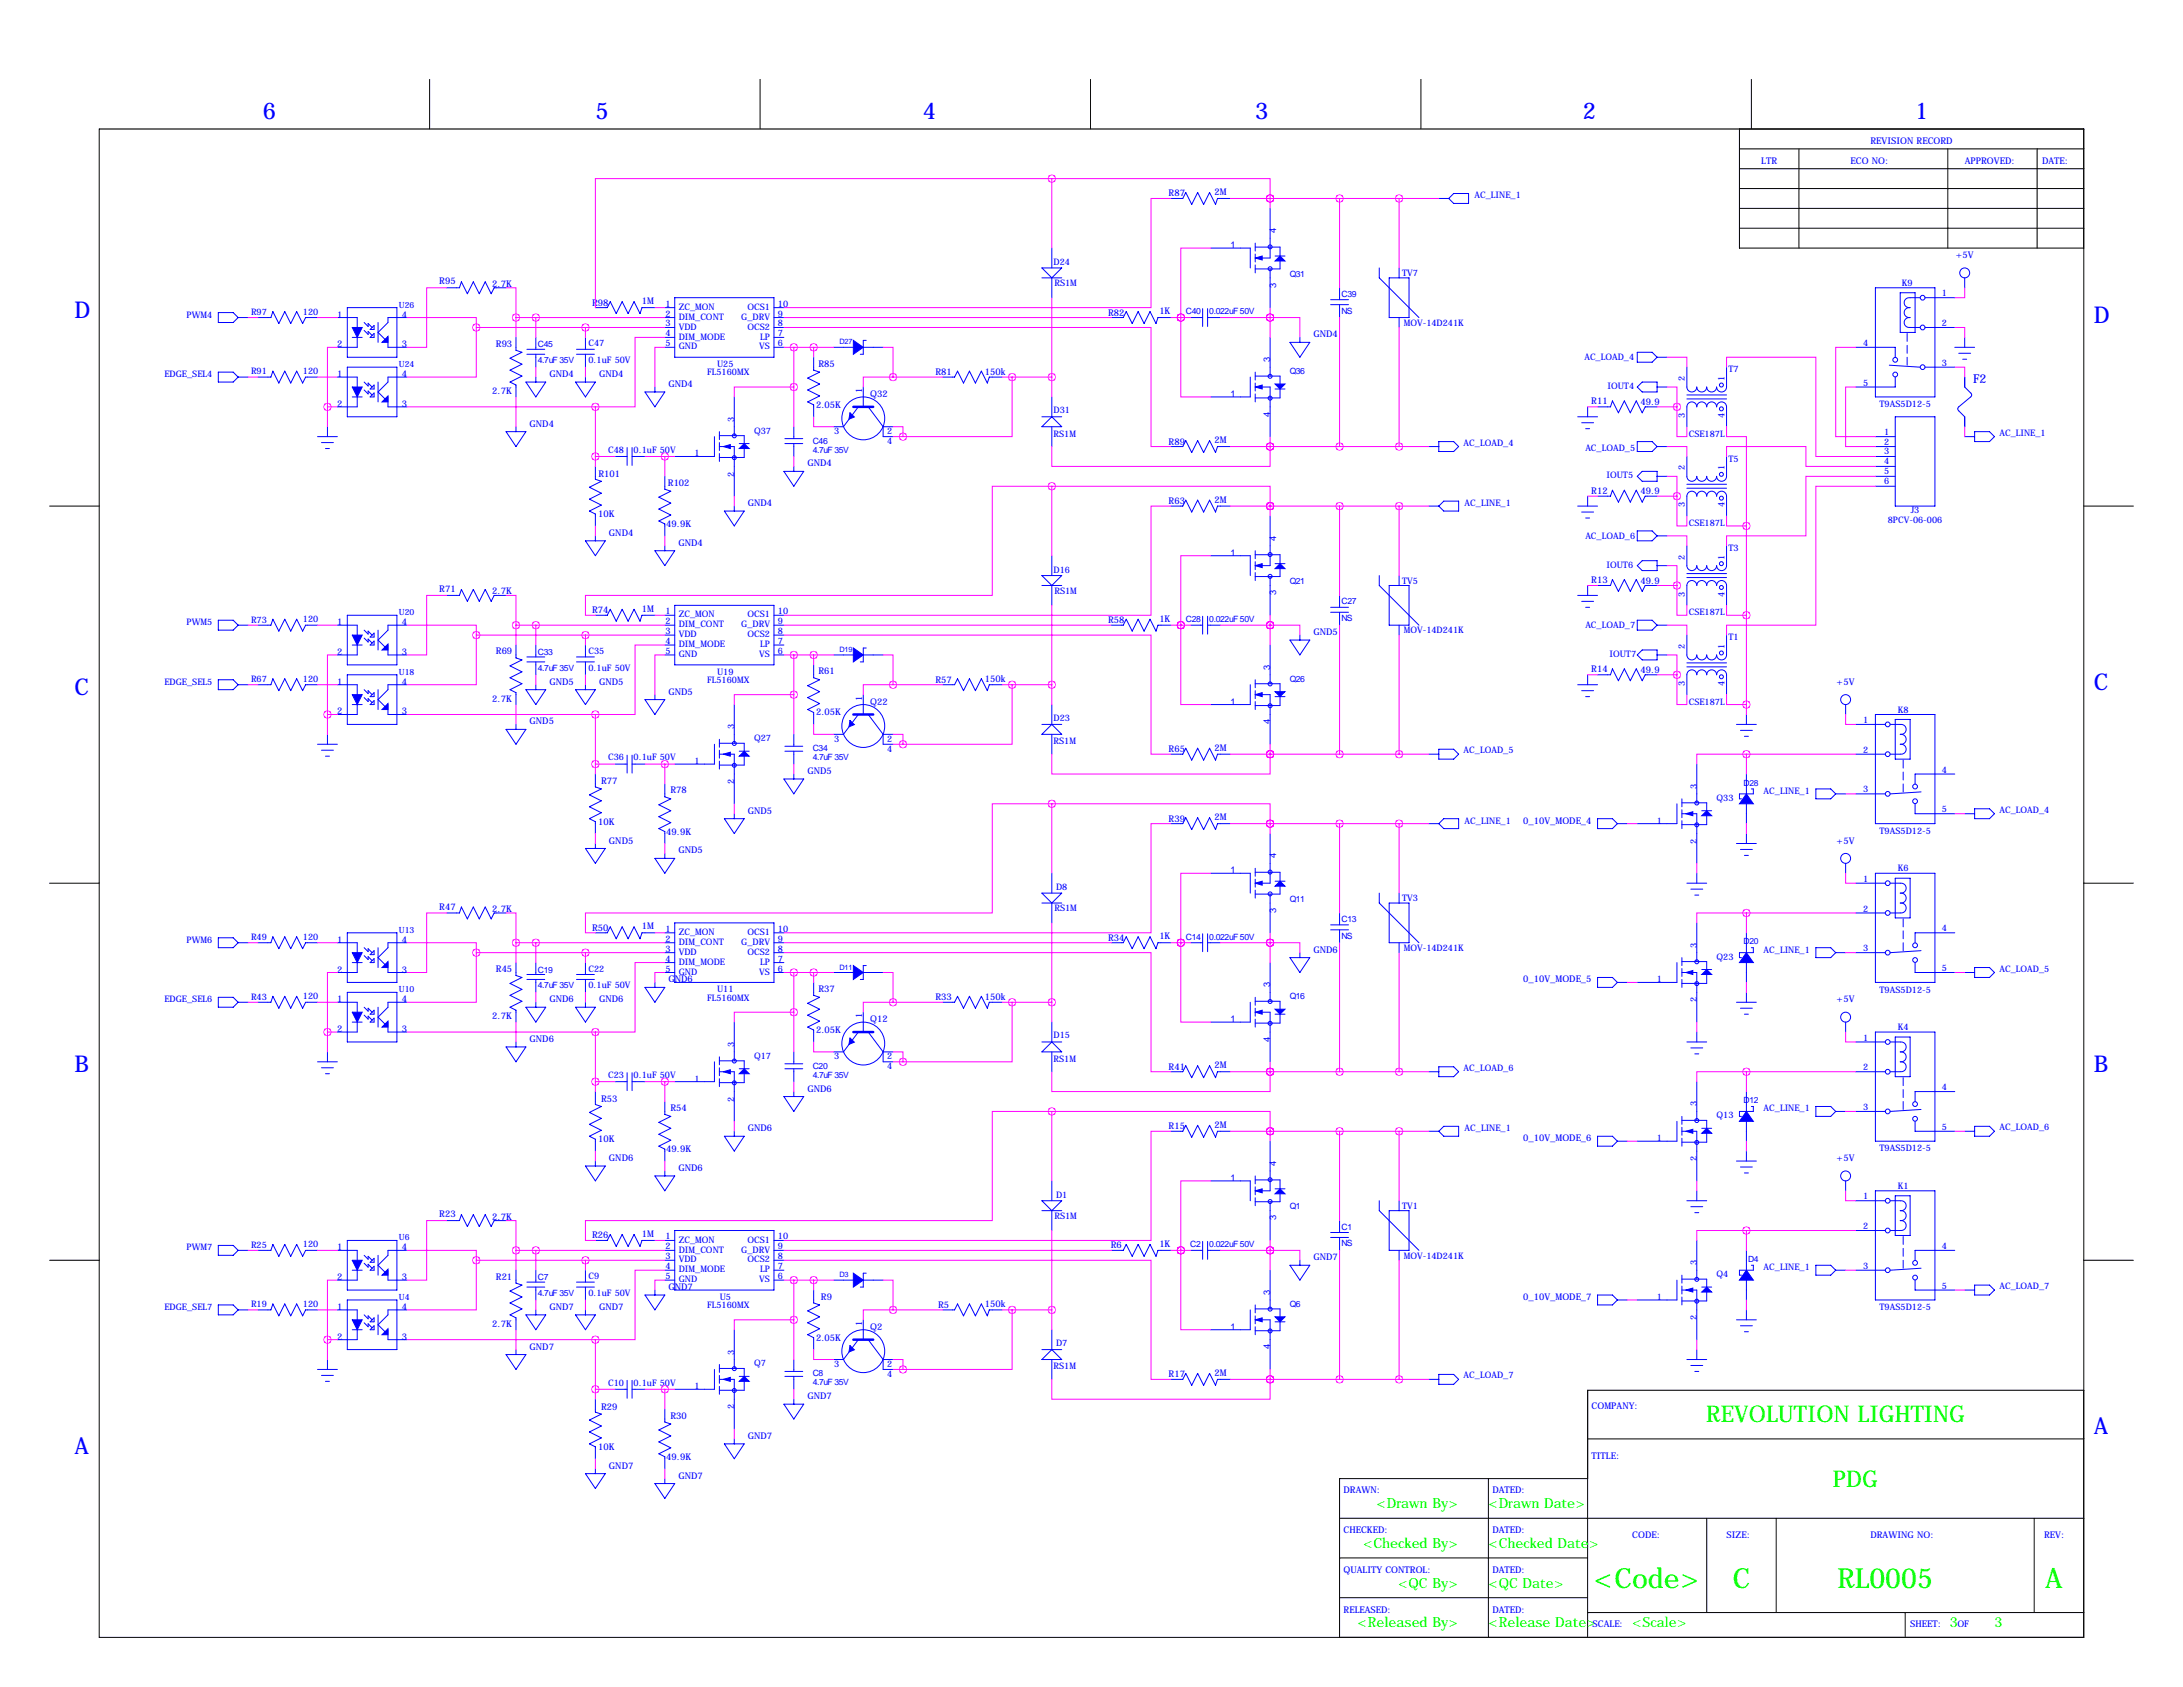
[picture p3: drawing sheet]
<svg xmlns="http://www.w3.org/2000/svg" width="559mm" height="432mm" viewBox="0 0 559 432" stroke-linecap="round" stroke-linejoin="round" font-family="sans-serif">
<defs><g id="words">
<g font-size="7.1" fill="#0f0">
<text x="408" y="406.4">&lt;Code&gt;</text>
<text x="443.5" y="406.4">C</text>
<text x="470.4" y="406.4">RL0005</text>
<text x="523.5" y="406.4">A</text>
</g>
<g font-size="5.9" fill="#00f">
<text x="67.3" y="30.5">6</text>
<text x="152.4" y="30.5">5</text>
<text x="236.2" y="30.5">4</text>
<text x="321.3" y="30.5">3</text>
<text x="405.1" y="30.5">2</text>
<text x="490.2" y="30.5">1</text>
<text x="19" y="81.3">D</text>
<text x="535.9" y="82.6">D</text>
<text x="19" y="177.8">C</text>
<text x="535.9" y="176.5">C</text>
<text x="19" y="274.3">B</text>
<text x="535.9" y="274.3">B</text>
<text x="535.9" y="367">A</text>
<text x="19" y="372.1">A</text>
</g>
<g font-size="5.9" fill="#0f0">
<text x="436.8" y="364">REVOLUTION LIGHTING</text>
<text x="469.2" y="380.5">PDG</text>
</g>
<g font-size="3.6" fill="#0f0">
<text x="352.4" y="386.1">&lt;Drawn By&gt;</text>
<text x="381" y="386.1">&lt;Drawn Date&gt;</text>
<text x="348.9" y="396.2">&lt;Checked By&gt;</text>
<text x="381" y="396.2">&lt;Checked Date&gt;</text>
<text x="357.9" y="406.4">&lt;QC By&gt;</text>
<text x="381" y="406.4">&lt;QC Date&gt;</text>
<text x="347.5" y="416.5">&lt;Released By&gt;</text>
<text x="381" y="416.5">&lt;Release Date&gt;</text>
<text x="417.8" y="416.5">&lt;Scale&gt;</text>
<text x="499.1" y="416.5">3</text>
<text x="510.5" y="416.5">3</text>
</g>
<text font-size="3.1" fill="#00f" x="505.1" y="98">F2</text>
<g font-size="2.4" fill="#00f">
<text x="450.8" y="41.9">LTR</text>
<text x="473.7" y="41.9">ECO NO:</text>
<text x="478.8" y="36.8">REVISION RECORD</text>
<text x="502.9" y="41.9">APPROVED:</text>
<text x="522.7" y="41.9">DATE:</text>
<text x="299.1" y="50.3">R87</text>
<text x="310.9" y="49.9">2M</text>
<text x="326.7" y="59.7" transform="rotate(-90 326.7 59.7)">4</text>
<text x="315" y="63.5">1</text>
<text x="500.6" y="66">+5V</text>
<text x="112.4" y="72.8">R95</text>
<text x="126" y="73.4">2.7K</text>
<text x="164.3" y="77.9">1M</text>
<text x="326.7" y="73.6" transform="rotate(-90 326.7 73.6)">3</text>
<text x="86.3" y="81.3">1</text>
<text x="102.9" y="81.3">4</text>
<text x="151.6" y="78.2">R98</text>
<text x="283.6" y="80.8">R82</text>
<text x="296.8" y="80.4">1K</text>
<text x="86.3" y="88.9">2</text>
<text x="102.9" y="88.9">3</text>
<text x="126.9" y="88.8">R93</text>
<text x="336.2" y="86.4">GND4</text>
<text x="209.5" y="93.9">R85</text>
<text x="252.1" y="95.9">150k</text>
<text x="325.1" y="92.7" transform="rotate(-90 325.1 92.7)">3</text>
<text x="86.3" y="96.5">1</text>
<text x="102.9" y="96.5">4</text>
<text x="126" y="100.8">2.7K</text>
<text x="140.6" y="96.5">GND4</text>
<text x="153.3" y="96.5">GND4</text>
<text x="171.1" y="99.1">GND4</text>
<text x="222.8" y="101.6">Q32</text>
<text x="239.4" y="96">R81</text>
<text x="315" y="101.6">1</text>
<text x="86.3" y="104.1">2</text>
<text x="102.9" y="104.1">3</text>
<text x="208.9" y="104.4">2.05K</text>
<text x="325.1" y="106.6" transform="rotate(-90 325.1 106.6)">4</text>
<text x="407.3" y="103.5">R11</text>
<text x="420" y="103.6">49.9</text>
<text x="135.6" y="109.2">GND4</text>
<text x="299.1" y="113.8">R89</text>
<text x="310.9" y="113.4">2M</text>
<text x="206.7" y="119.4">GND4</text>
<text x="153.2" y="122.1">R101</text>
<text x="171" y="124.3">R102</text>
<text x="191.4" y="129.5">GND4</text>
<text x="299.1" y="129">R63</text>
<text x="310.9" y="128.7">2M</text>
<text x="407.3" y="126.4">R12</text>
<text x="420" y="126.5">49.9</text>
<text x="153.1" y="132.3">10K</text>
<text x="155.9" y="137.2">GND4</text>
<text x="170.5" y="134.9">49.9K</text>
<text x="173.7" y="139.7">GND4</text>
<text x="315" y="142.2">1</text>
<text x="326.7" y="138.4" transform="rotate(-90 326.7 138.4)">4</text>
<text x="407.3" y="149.2">R13</text>
<text x="420" y="149.4">49.9</text>
<text x="112.4" y="151.5">R71</text>
<text x="126" y="152.1">2.7K</text>
<text x="326.7" y="152.4" transform="rotate(-90 326.7 152.4)">3</text>
<text x="86.3" y="160">1</text>
<text x="102.9" y="160">4</text>
<text x="151.6" y="157">R74</text>
<text x="164.3" y="156.6">1M</text>
<text x="283.6" y="159.5">R58</text>
<text x="296.8" y="159.1">1K</text>
<text x="86.3" y="167.6">2</text>
<text x="102.9" y="167.6">3</text>
<text x="126.9" y="167.5">R69</text>
<text x="336.2" y="162.6">GND5</text>
<text x="209.5" y="172.6">R61</text>
<text x="325.1" y="171.5" transform="rotate(-90 325.1 171.5)">3</text>
<text x="407.3" y="172.1">R14</text>
<text x="420" y="172.2">49.9</text>
<text x="86.3" y="175.3">1</text>
<text x="102.9" y="175.3">4</text>
<text x="126" y="179.6">2.7K</text>
<text x="140.6" y="175.3">GND5</text>
<text x="153.3" y="175.3">GND5</text>
<text x="171.1" y="177.8">GND5</text>
<text x="239.4" y="174.8">R57</text>
<text x="252.1" y="174.6">150k</text>
<text x="470.1" y="175.3">+5V</text>
<text x="86.3" y="182.9">2</text>
<text x="102.9" y="182.9">3</text>
<text x="135.6" y="185.4">GND5</text>
<text x="208.9" y="183.1">2.05K</text>
<text x="222.8" y="180.3">Q22</text>
<text x="315" y="180.3">1</text>
<text x="325.1" y="185.4" transform="rotate(-90 325.1 185.4)">4</text>
<text x="299.1" y="192.5">R65</text>
<text x="310.9" y="192.2">2M</text>
<text x="153.9" y="200.8">R77</text>
<text x="171.6" y="203.1">R78</text>
<text x="206.7" y="198.1">GND5</text>
<text x="191.4" y="208.3">GND5</text>
<text x="310.9" y="209.9">2M</text>
<text x="153.1" y="211.1">10K</text>
<text x="155.9" y="215.9">GND5</text>
<text x="170.5" y="213.6">49.9K</text>
<text x="299.1" y="210.3">R39</text>
<text x="389.9" y="210.8">0_10V_MODE_4</text>
<text x="470.1" y="215.9">+5V</text>
<text x="173.7" y="218.4">GND5</text>
<text x="326.7" y="219.7" transform="rotate(-90 326.7 219.7)">4</text>
<text x="315" y="223.5">1</text>
<text x="112.4" y="232.8">R47</text>
<text x="126" y="233.4">2.7K</text>
<text x="326.7" y="233.6" transform="rotate(-90 326.7 233.6)">3</text>
<text x="151.6" y="238.3">R50</text>
<text x="164.3" y="237.9">1M</text>
<text x="86.3" y="241.3">1</text>
<text x="102.9" y="241.3">4</text>
<text x="283.6" y="240.8">R34</text>
<text x="296.8" y="240.4">1K</text>
<text x="336.2" y="243.8">GND6</text>
<text x="86.3" y="248.9">2</text>
<text x="102.9" y="248.9">3</text>
<text x="126.9" y="248.8">R45</text>
<text x="171.1" y="251.5">GND6</text>
<text x="389.9" y="251.5">0_10V_MODE_5</text>
<text x="86.3" y="256.5">1</text>
<text x="102.9" y="256.5">4</text>
<text x="140.6" y="256.5">GND6</text>
<text x="153.3" y="256.5">GND6</text>
<text x="209.5" y="253.9">R37</text>
<text x="239.4" y="256">R33</text>
<text x="252.1" y="255.9">150k</text>
<text x="325.1" y="252.7" transform="rotate(-90 325.1 252.7)">3</text>
<text x="470.1" y="256.5">+5V</text>
<text x="126" y="260.9">2.7K</text>
<text x="222.8" y="261.6">Q12</text>
<text x="315" y="261.6">1</text>
<text x="86.3" y="264.2">2</text>
<text x="102.9" y="264.2">3</text>
<text x="135.6" y="266.7">GND6</text>
<text x="208.9" y="264.4">2.05K</text>
<text x="325.1" y="266.7" transform="rotate(-90 325.1 266.7)">4</text>
<text x="299.1" y="273.8">R41</text>
<text x="310.9" y="273.4">2M</text>
<text x="206.7" y="279.4">GND6</text>
<text x="153.9" y="282.1">R53</text>
<text x="171.6" y="284.4">R54</text>
<text x="153.1" y="292.4">10K</text>
<text x="191.4" y="289.6">GND6</text>
<text x="299.1" y="289.1">R15</text>
<text x="310.9" y="288.7">2M</text>
<text x="389.9" y="292.1">0_10V_MODE_6</text>
<text x="155.9" y="297.2">GND6</text>
<text x="170.5" y="294.9">49.9K</text>
<text x="173.7" y="299.7">GND6</text>
<text x="326.7" y="298.4" transform="rotate(-90 326.7 298.4)">4</text>
<text x="470.1" y="297.2">+5V</text>
<text x="315" y="302.3">1</text>
<text x="112.4" y="311.5">R23</text>
<text x="126" y="312.2">2.7K</text>
<text x="151.6" y="317">R26</text>
<text x="164.3" y="316.6">1M</text>
<text x="326.7" y="312.4" transform="rotate(-90 326.7 312.4)">3</text>
<text x="86.3" y="320">1</text>
<text x="102.9" y="320">4</text>
<text x="284.3" y="319.5">R6</text>
<text x="296.8" y="319.2">1K</text>
<text x="336.2" y="322.6">GND7</text>
<text x="86.3" y="327.7">2</text>
<text x="102.9" y="327.7">3</text>
<text x="126.9" y="327.5">R21</text>
<text x="86.3" y="335.3">1</text>
<text x="102.9" y="335.3">4</text>
<text x="140.6" y="335.3">GND7</text>
<text x="153.3" y="335.3">GND7</text>
<text x="171.1" y="330.2">GND7</text>
<text x="210.2" y="332.6">R9</text>
<text x="240.1" y="334.8">R5</text>
<text x="252.1" y="334.7">150k</text>
<text x="325.1" y="331.5" transform="rotate(-90 325.1 331.5)">3</text>
<text x="389.9" y="332.7">0_10V_MODE_7</text>
<text x="126" y="339.6">2.7K</text>
<text x="222.8" y="340.4">Q2</text>
<text x="315" y="340.4">1</text>
<text x="86.3" y="342.9">2</text>
<text x="102.9" y="342.9">3</text>
<text x="135.6" y="345.4">GND7</text>
<text x="208.9" y="343.2">2.05K</text>
<text x="325.1" y="345.4" transform="rotate(-90 325.1 345.4)">4</text>
<text x="299.1" y="352.6">R17</text>
<text x="310.9" y="352.2">2M</text>
<text x="206.7" y="358.1">GND7</text>
<text x="153.9" y="360.8">R29</text>
<text x="171.6" y="363.1">R30</text>
<text x="407.4" y="360.7">COMPANY:</text>
<text x="153.1" y="371.1">10K</text>
<text x="191.4" y="368.3">GND7</text>
<text x="155.9" y="375.9">GND7</text>
<text x="170.5" y="373.6">49.9K</text>
<text x="407.4" y="373.4">TITLE:</text>
<text x="173.7" y="378.5">GND7</text>
<text x="343.9" y="382.3">DRAWN:</text>
<text x="382" y="382.3">DATED:</text>
<text x="343.9" y="392.4">CHECKED:</text>
<text x="382" y="392.4">DATED:</text>
<text x="417.8" y="393.7">CODE:</text>
<text x="442" y="393.7">SIZE:</text>
<text x="478.8" y="393.7">DRAWING NO:</text>
<text x="523.2" y="393.7">REV:</text>
<text x="343.9" y="402.6">QUALITY CONTROL:</text>
<text x="382" y="402.6">DATED:</text>
<text x="343.9" y="412.7">RELEASED:</text>
<text x="382" y="412.7">DATED:</text>
<text x="407.7" y="416.6">SCALE:</text>
<text x="488.9" y="416.6">SHEET:</text>
<text x="501" y="416.6">OF</text>
</g>
<g font-size="2.3" fill="#00f">
<text x="377.4" y="50.8">AC_LINE_1</text>
<text x="269.7" y="67.8">D24</text>
<text x="358.9" y="70.6">TV7</text>
<text x="269.9" y="73.2">RS1M</text>
<text x="486.8" y="73.2">K9</text>
<text x="497.1" y="75.8">1</text>
<text x="47.8" y="81.3">PWM4</text>
<text x="64.3" y="80.6">R97</text>
<text x="77.5" y="80.5">120</text>
<text x="170.4" y="78.5">1</text>
<text x="170.4" y="81">2</text>
<text x="170.4" y="83.6">3</text>
<text x="173.7" y="79.3">ZC_MON</text>
<text x="173.7" y="81.8">DIM_CONT</text>
<text x="189.7" y="81.8">G_DRV</text>
<text x="191.3" y="79.3">OCS1</text>
<text x="199.1" y="83.6">8</text>
<text x="199.1" y="81">9</text>
<text x="199.1" y="78.5">10</text>
<text x="359.3" y="83.4">MOV-14D241K</text>
<text x="497.1" y="83.5">2</text>
<text x="150.6" y="88.6">C47</text>
<text x="170.4" y="86.1">4</text>
<text x="170.4" y="88.6">5</text>
<text x="173.7" y="84.4">VDD</text>
<text x="173.7" y="86.9">DIM_MODE</text>
<text x="173.7" y="89.5">GND</text>
<text x="191.3" y="84.4">OCS2</text>
<text x="194.3" y="89.5">VS</text>
<text x="194.6" y="86.9">LP</text>
<text x="199.1" y="88.6">6</text>
<text x="199.1" y="86.1">7</text>
<text x="477" y="88.5">4</text>
<text x="64.3" y="95.8">R91</text>
<text x="77.5" y="95.8">120</text>
<text x="150.6" y="93">0.1uF 50V</text>
<text x="183.6" y="94">U25</text>
<text x="405.6" y="92.2">AC_LOAD_4</text>
<text x="442.4" y="95.3">T7</text>
<text x="497.1" y="93.6">3</text>
<text x="42.1" y="96.5">EDGE_SEL4</text>
<text x="181" y="96.1">FL5160MX</text>
<text x="220.7" y="100.6" transform="rotate(-90 220.7 100.6)">1</text>
<text x="411.5" y="99.6">IOUT4</text>
<text x="431.3" y="97.5" transform="rotate(-90 431.3 97.5)">2</text>
<text x="441.5" y="97.5" transform="rotate(-90 441.5 97.5)">1</text>
<text x="477" y="98.7">5</text>
<text x="188" y="108" transform="rotate(-90 188 108)">3</text>
<text x="269.7" y="105.8">D31</text>
<text x="431.3" y="107" transform="rotate(-90 431.3 107)">3</text>
<text x="441.5" y="107" transform="rotate(-90 441.5 107)">4</text>
<text x="481.1" y="104.2">T9AS5D12-5</text>
<text x="193" y="111">Q37</text>
<text x="213.6" y="111.1">3</text>
<text x="227.1" y="111.1">2</text>
<text x="227.1" y="113.6">4</text>
<text x="269.6" y="111.8">RS1M</text>
<text x="432.3" y="111.8">CSE187L</text>
<text x="482.3" y="111.3">1</text>
<text x="482.3" y="113.8">2</text>
<text x="511.8" y="111.5">AC_LINE_1</text>
<text x="155.7" y="115.9">C48</text>
<text x="162.2" y="115.9">0.1uF 50V</text>
<text x="177.8" y="116.8">1</text>
<text x="374.6" y="114">AC_LOAD_4</text>
<text x="405.8" y="115.3">AC_LOAD_5</text>
<text x="442.4" y="118.2">T5</text>
<text x="482.3" y="116.3">3</text>
<text x="482.3" y="118.9">4</text>
<text x="188" y="122" transform="rotate(-90 188 122)">2</text>
<text x="411.2" y="122.4">IOUT5</text>
<text x="431.3" y="120.4" transform="rotate(-90 431.3 120.4)">2</text>
<text x="441.5" y="120.4" transform="rotate(-90 441.5 120.4)">1</text>
<text x="482.3" y="121.4">5</text>
<text x="482.3" y="124">6</text>
<text x="374.9" y="129.5">AC_LINE_1</text>
<text x="431.3" y="129.8" transform="rotate(-90 431.3 129.8)">3</text>
<text x="441.5" y="129.8" transform="rotate(-90 441.5 129.8)">4</text>
<text x="489.1" y="131.4">J3</text>
<text x="405.8" y="137.9">AC_LOAD_6</text>
<text x="432.3" y="134.6">CSE187L</text>
<text x="483.2" y="133.9">8PCV-06-006</text>
<text x="431.3" y="143.3" transform="rotate(-90 431.3 143.3)">2</text>
<text x="441.5" y="143.3" transform="rotate(-90 441.5 143.3)">1</text>
<text x="442.4" y="141.1">T3</text>
<text x="269.7" y="146.6">D16</text>
<text x="358.9" y="149.4">TV5</text>
<text x="411.2" y="145.3">IOUT6</text>
<text x="269.9" y="152">RS1M</text>
<text x="431.3" y="152.7" transform="rotate(-90 431.3 152.7)">3</text>
<text x="441.5" y="152.7" transform="rotate(-90 441.5 152.7)">4</text>
<text x="47.8" y="160">PWM5</text>
<text x="64.3" y="159.3">R73</text>
<text x="77.5" y="159.3">120</text>
<text x="170.4" y="157.2">1</text>
<text x="170.4" y="159.8">2</text>
<text x="173.7" y="158">ZC_MON</text>
<text x="173.7" y="160.6">DIM_CONT</text>
<text x="189.7" y="160.6">G_DRV</text>
<text x="191.3" y="158">OCS1</text>
<text x="199.1" y="159.8">9</text>
<text x="199.1" y="157.2">10</text>
<text x="405.8" y="160.8">AC_LOAD_7</text>
<text x="432.3" y="157.5">CSE187L</text>
<text x="150.6" y="167.4">C35</text>
<text x="170.4" y="162.3">3</text>
<text x="170.4" y="164.8">4</text>
<text x="170.4" y="167.4">5</text>
<text x="173.7" y="163.1">VDD</text>
<text x="173.7" y="165.7">DIM_MODE</text>
<text x="191.3" y="163.1">OCS2</text>
<text x="194.6" y="165.7">LP</text>
<text x="199.1" y="167.4">6</text>
<text x="199.1" y="164.8">7</text>
<text x="199.1" y="162.3">8</text>
<text x="359.3" y="162.1">MOV-14D241K</text>
<text x="431.3" y="166.1" transform="rotate(-90 431.3 166.1)">2</text>
<text x="441.5" y="166.1" transform="rotate(-90 441.5 166.1)">1</text>
<text x="442.4" y="163.9">T1</text>
<text x="150.6" y="171.7">0.1uF 50V</text>
<text x="173.7" y="168.2">GND</text>
<text x="183.6" y="172.7">U19</text>
<text x="194.3" y="168.2">VS</text>
<text x="412" y="168.1">IOUT7</text>
<text x="42.1" y="175.3">EDGE_SEL5</text>
<text x="64.3" y="174.6">R67</text>
<text x="77.5" y="174.5">120</text>
<text x="181" y="174.8">FL5160MX</text>
<text x="220.7" y="179.3" transform="rotate(-90 220.7 179.3)">1</text>
<text x="431.3" y="175.6" transform="rotate(-90 431.3 175.6)">3</text>
<text x="441.5" y="175.6" transform="rotate(-90 441.5 175.6)">4</text>
<text x="269.7" y="184.5">D23</text>
<text x="432.3" y="180.3">CSE187L</text>
<text x="477" y="185.1">1</text>
<text x="485.8" y="182.4">K8</text>
<text x="188" y="186.7" transform="rotate(-90 188 186.7)">3</text>
<text x="193" y="189.7">Q27</text>
<text x="213.6" y="189.8">3</text>
<text x="227.1" y="189.8">2</text>
<text x="269.6" y="190.5">RS1M</text>
<text x="155.7" y="194.7">C36</text>
<text x="162.2" y="194.7">0.1uF 50V</text>
<text x="177.8" y="195.6">1</text>
<text x="227.1" y="192.4">4</text>
<text x="374.6" y="192.8">AC_LOAD_5</text>
<text x="477" y="192.7">2</text>
<text x="497.1" y="197.8">4</text>
<text x="188" y="200.7" transform="rotate(-90 188 200.7)">2</text>
<text x="434.3" y="201.9" transform="rotate(-90 434.3 201.9)">3</text>
<text x="451.4" y="203.2">AC_LINE_1</text>
<text x="477" y="202.8">3</text>
<text x="439.4" y="205">Q33</text>
<text x="497.1" y="207.9">5</text>
<text x="511.8" y="208">AC_LOAD_4</text>
<text x="374.9" y="210.8">AC_LINE_1</text>
<text x="424.1" y="210.8">1</text>
<text x="434.3" y="215.9" transform="rotate(-90 434.3 215.9)">2</text>
<text x="481.1" y="213.4">T9AS5D12-5</text>
<text x="270.3" y="227.8">D8</text>
<text x="477" y="225.7">1</text>
<text x="485.8" y="223">K6</text>
<text x="269.9" y="233.3">RS1M</text>
<text x="358.9" y="230.6">TV3</text>
<text x="477" y="233.3">2</text>
<text x="170.4" y="238.5">1</text>
<text x="173.7" y="239.3">ZC_MON</text>
<text x="191.3" y="239.3">OCS1</text>
<text x="199.1" y="238.5">10</text>
<text x="497.1" y="238.4">4</text>
<text x="47.8" y="241.3">PWM6</text>
<text x="64.3" y="240.6">R49</text>
<text x="77.5" y="240.5">120</text>
<text x="170.4" y="241">2</text>
<text x="170.4" y="243.6">3</text>
<text x="173.7" y="241.9">DIM_CONT</text>
<text x="173.7" y="244.4">VDD</text>
<text x="189.7" y="241.9">G_DRV</text>
<text x="191.3" y="244.4">OCS2</text>
<text x="199.1" y="243.6">8</text>
<text x="199.1" y="241">9</text>
<text x="359.3" y="243.4">MOV-14D241K</text>
<text x="434.3" y="242.6" transform="rotate(-90 434.3 242.6)">3</text>
<text x="439.4" y="245.6">Q23</text>
<text x="451.4" y="243.8">AC_LINE_1</text>
<text x="477" y="243.5">3</text>
<text x="150.6" y="248.7">C22</text>
<text x="170.4" y="246.1">4</text>
<text x="170.4" y="248.7">5</text>
<text x="173.7" y="246.9">DIM_MODE</text>
<text x="173.7" y="249.5">GND</text>
<text x="194.3" y="249.5">VS</text>
<text x="194.6" y="246.9">LP</text>
<text x="199.1" y="248.7">6</text>
<text x="199.1" y="246.1">7</text>
<text x="424.1" y="251.5">1</text>
<text x="497.1" y="248.6">5</text>
<text x="511.8" y="248.7">AC_LOAD_5</text>
<text x="42.1" y="256.5">EDGE_SEL6</text>
<text x="64.3" y="255.9">R43</text>
<text x="77.5" y="255.8">120</text>
<text x="150.6" y="253">0.1uF 50V</text>
<text x="181" y="256.1">FL5160MX</text>
<text x="183.6" y="254">U11</text>
<text x="434.3" y="256.6" transform="rotate(-90 434.3 256.6)">2</text>
<text x="481.1" y="254.1">T9AS5D12-5</text>
<text x="220.7" y="260.6" transform="rotate(-90 220.7 260.6)">1</text>
<text x="485.8" y="263.7">K4</text>
<text x="188" y="268" transform="rotate(-90 188 268)">3</text>
<text x="269.7" y="265.8">D15</text>
<text x="477" y="266.3">1</text>
<text x="155.7" y="275.9">C23</text>
<text x="162.2" y="275.9">0.1uF 50V</text>
<text x="193" y="271">Q17</text>
<text x="213.6" y="271.1">3</text>
<text x="227.1" y="271.1">2</text>
<text x="227.1" y="273.6">4</text>
<text x="269.6" y="271.8">RS1M</text>
<text x="374.6" y="274.1">AC_LOAD_6</text>
<text x="477" y="274">2</text>
<text x="177.8" y="276.9">1</text>
<text x="188" y="282" transform="rotate(-90 188 282)">2</text>
<text x="497.1" y="279">4</text>
<text x="434.3" y="283.2" transform="rotate(-90 434.3 283.2)">3</text>
<text x="439.4" y="286.3">Q13</text>
<text x="451.4" y="284.5">AC_LINE_1</text>
<text x="477" y="284.1">3</text>
<text x="374.9" y="289.6">AC_LINE_1</text>
<text x="424.1" y="292.1">1</text>
<text x="497.1" y="289.2">5</text>
<text x="511.8" y="289.3">AC_LOAD_6</text>
<text x="434.3" y="297.2" transform="rotate(-90 434.3 297.2)">2</text>
<text x="481.1" y="294.7">T9AS5D12-5</text>
<text x="485.8" y="304.3">K1</text>
<text x="270.3" y="306.6">D1</text>
<text x="358.9" y="309.4">TV1</text>
<text x="477" y="307">1</text>
<text x="170.4" y="317.2">1</text>
<text x="199.1" y="317.2">10</text>
<text x="269.9" y="312">RS1M</text>
<text x="477" y="314.6">2</text>
<text x="47.8" y="320">PWM7</text>
<text x="64.3" y="319.4">R25</text>
<text x="77.5" y="319.3">120</text>
<text x="170.4" y="319.8">2</text>
<text x="170.4" y="322.3">3</text>
<text x="173.7" y="318.1">ZC_MON</text>
<text x="173.7" y="320.6">DIM_CONT</text>
<text x="173.7" y="323.1">VDD</text>
<text x="189.7" y="320.6">G_DRV</text>
<text x="191.3" y="323.1">OCS2</text>
<text x="191.3" y="318.1">OCS1</text>
<text x="199.1" y="322.3">8</text>
<text x="199.1" y="319.8">9</text>
<text x="359.3" y="322.2">MOV-14D241K</text>
<text x="434.3" y="323.8" transform="rotate(-90 434.3 323.8)">3</text>
<text x="497.1" y="319.7">4</text>
<text x="150.6" y="327.4">C9</text>
<text x="170.4" y="324.9">4</text>
<text x="170.4" y="327.4">5</text>
<text x="173.7" y="325.7">DIM_MODE</text>
<text x="173.7" y="328.2">GND</text>
<text x="194.3" y="328.2">VS</text>
<text x="194.6" y="325.7">LP</text>
<text x="199.1" y="327.4">6</text>
<text x="199.1" y="324.9">7</text>
<text x="439.4" y="326.9">Q4</text>
<text x="451.4" y="325.1">AC_LINE_1</text>
<text x="477" y="324.8">3</text>
<text x="497.1" y="329.8">5</text>
<text x="511.8" y="329.9">AC_LOAD_7</text>
<text x="42.1" y="335.3">EDGE_SEL7</text>
<text x="64.3" y="334.6">R19</text>
<text x="77.5" y="334.5">120</text>
<text x="150.6" y="331.7">0.1uF 50V</text>
<text x="181" y="334.9">FL5160MX</text>
<text x="184.2" y="332.7">U5</text>
<text x="424.1" y="332.7">1</text>
<text x="481.1" y="335.4">T9AS5D12-5</text>
<text x="220.7" y="339.3" transform="rotate(-90 220.7 339.3)">1</text>
<text x="434.3" y="337.9" transform="rotate(-90 434.3 337.9)">2</text>
<text x="188" y="346.7" transform="rotate(-90 188 346.7)">3</text>
<text x="270.3" y="344.5">D7</text>
<text x="193" y="349.8">Q7</text>
<text x="213.6" y="349.8">3</text>
<text x="227.1" y="349.8">2</text>
<text x="227.1" y="352.4">4</text>
<text x="269.6" y="350.5">RS1M</text>
<text x="374.6" y="352.8">AC_LOAD_7</text>
<text x="155.7" y="354.7">C10</text>
<text x="162.2" y="354.7">0.1uF 50V</text>
<text x="177.8" y="355.6">1</text>
<text x="188" y="360.7" transform="rotate(-90 188 360.7)">2</text>
</g>
<g font-size="2.2" fill="#00f">
<text x="330.2" y="70.8">Q31</text>
<text x="343.4" y="75.9">C39</text>
<text x="102.1" y="78.7">U26</text>
<text x="303.5" y="80.5">C40</text>
<text x="309.6" y="80.5">0.022uF 50V</text>
<text x="343.4" y="80.3">NS</text>
<text x="137.7" y="88.9">C45</text>
<text x="102.1" y="94">U24</text>
<text x="137.7" y="93">4.7uF 35V</text>
<text x="330.2" y="95.8">Q36</text>
<text x="208" y="113.5">C46</text>
<text x="208" y="115.8">4.7uF 35V</text>
<text x="330.2" y="149.6">Q21</text>
<text x="343.4" y="154.7">C27</text>
<text x="102.1" y="157.5">U20</text>
<text x="303.5" y="159.2">C28</text>
<text x="309.6" y="159.2">0.022uF 50V</text>
<text x="343.4" y="159">NS</text>
<text x="137.7" y="167.6">C33</text>
<text x="102.1" y="172.7">U18</text>
<text x="137.7" y="171.7">4.7uF 35V</text>
<text x="330.2" y="174.5">Q26</text>
<text x="208" y="192.3">C34</text>
<text x="208" y="194.6">4.7uF 35V</text>
<text x="446.3" y="201.1">D28</text>
<text x="330.2" y="230.8">Q11</text>
<text x="102.1" y="238.8">U13</text>
<text x="343.4" y="236">C13</text>
<text x="303.5" y="240.5">C14</text>
<text x="309.6" y="240.5">0.022uF 50V</text>
<text x="343.4" y="240.3">NS</text>
<text x="446.3" y="241.7">D20</text>
<text x="137.7" y="248.9">C19</text>
<text x="102.1" y="254">U10</text>
<text x="137.7" y="253">4.7uF 35V</text>
<text x="330.2" y="255.8">Q16</text>
<text x="208" y="273.6">C20</text>
<text x="208" y="275.8">4.7uF 35V</text>
<text x="446.3" y="282.4">D12</text>
<text x="330.2" y="309.6">Q1</text>
<text x="102.1" y="317.5">U6</text>
<text x="343.4" y="314.7">C1</text>
<text x="304.7" y="319.2">C2</text>
<text x="309.6" y="319.2">0.022uF 50V</text>
<text x="343.4" y="319">NS</text>
<text x="447.5" y="323">D4</text>
<text x="137.7" y="327.7">C7</text>
<text x="102.1" y="332.7">U4</text>
<text x="137.7" y="331.7">4.7uF 35V</text>
<text x="330.2" y="334.5">Q6</text>
<text x="208" y="352.3">C8</text>
<text x="208" y="354.6">4.7uF 35V</text>
</g>
<g font-size="1.9" fill="#00f">
<text x="214.9" y="88.1">D27</text>
<text x="214.9" y="166.9">D19</text>
<text x="214.9" y="248.2">D11</text>
<text x="214.9" y="326.9">D3</text>
</g>
</g></defs>
<g fill="none" stroke="#000" stroke-width=".26">
<path d="M25.4 33h508v386.1h-508zM110 20.3v12.7M194.6 20.3v12.7M279.1 20.3v12.7M363.7 20.3v12.7M445.3 38.1h88.1M445.3 33v30.5h88.1M448.3 20.3v12.7M460.5 38.1v25.4M498.6 38.1v25.4M521.5 38.1v25.4M445.3 48.3h88.1"/>
<path d="M445.3 43.2h88.1M445.3 53.3h88.1M445.3 58.4h88.1M12.7 129.5h12.7M533.4 129.5h12.7M12.7 226.1h12.7M533.4 226.1h12.7M12.7 322.6h12.7M533.4 322.6h12.7M533.4 355.9h-127v63.2M381 378.5v40.6M406.4 368.3h127"/>
<path d="M406.4 378.5h-63.5v40.6M342.9 388.6h190.5M342.9 398.8h63.5M436.9 388.6v24.1M454.7 388.6v24.1M520.7 388.6v24.1M342.9 408.9h63.5M406.4 412.7h127M487.7 412.7v6.4"/>
</g>
<g fill="none" stroke="#00f" stroke-width=".26">
<path d="M299.7 50.8h3.1l.7-1.5 1.6 3 1.5-3 1.5 3 1.5-3 1.5 3 .6-1.5h3.3M325.1 53.3v12.7h-3.8M368.3 50.8h2.5M370.8 50.8l1.3-1.3h3.8v2.6h-3.8zM88.9 78.7h12.7v12.7h-12.7zM114.3 73.7h3.3l.5-1.6 1.5 3.1 1.6-3.1 1.5 3.1 1.5-3.1 1.5 3.1 .8-1.5h3M152.4 78.7h3l.8-1.5 1.5 3.1 1.6-3.1 1.5 3.1 1.5-3.1 1.5 3.1 .5-1.6h3.3M170.2 78.7h2.5M172.7 76.2h25.4v15.2h-25.4zM198.1 78.7h2.6M266.7 71.1h5.1M266.7 68.6h5.1l-2.6 2.5z"/>
<path d="M269.2 63.5v5.1M269.2 71.1v5.1M307.8 79v4.6M309.1 79v4.6M309.9 63.5h10.1v5.1M321.3 63.2h6.4v2.3M321.3 62.2v2.1M321.3 65v2.1M321.3 67.8v2M325.1 68.8v9.9M326.4 65.5h2.5M327.7 66.8v2h-6.4"/>
<path d="M340.6 78h4.6M340.6 76.7h4.6M342.9 73.7v3M342.9 78v3.3M353.1 68.6v2.5l10.1 10.2M355.6 71.1h5.1v10.2h-5.1zM358.1 68.6v2.5M480.1 73.7h15.2v27.9h-15.2zM486.4 74.9h3.8v10.2h-3.8zM488.9 78.8a1.27 1.27 0 0 0-1.5 1.2 1.27 1.27 0 0 0 1.5 1.3 1.29 1.29 0 0 0-1.5 1.2 1.29 1.29 0 0 0 1.5 1.3M491.5 76.2h-2.6a1.27 1.27 0 0 0-1.5 1.3 1.27 1.27 0 0 0 1.5 1.2M492.8 76.2h7.6"/>
<path d="M502.9 71.1v2.6M55.9 80h3.8l1.3 1.3-1.3 1.3h-3.8zM55.9 95.2h3.8l1.3 1.3-1.3 1.3h-3.8zM61 81.3h2.5M61 96.5h2.5M66 81.3h3.3l.5-1.5 1.6 3 1.5-3 1.5 3 1.5-3 1.6 3 .7-1.5h3.1M66 96.5h3.3l.5-1.5 1.6 3 1.5-3 1.5 3 1.5-3 1.6 3 .7-1.5h3.1M86.4 81.3h5v2.5M86.4 96.5h5v2.6M88.9 94h12.7v12.7h-12.7zM90.2 86.4h2.5M91.4 86.4v2.5h-5"/>
<path d="M93.2 82.6l1 1v-.8l1 1M93.2 84.6l1 1v-.8l1 1.1M93.2 97.8l1 1v-.8l1 1.1M93.2 99.8l1 1v-.7l1 1M94.7 84.3l1.1-1v1zM95.8 85.3v1.1h-1.1zM95.8 98.6v1h-1.1zM96.8 82.6v5M96.8 97.8v5.1M99.3 86.4v2.5h4.8M104.1 81.3h-4.8v1.3l-2.5 2.5 1.8 1.8M104.1 96.5h-4.8v1.3l-2.5 2.5 1.8 1.8"/>
<path d="M132.1 86.4v3.3l1.5 .5-3 1.5 3 1.5-3 1.5 3 1.6-3 1.5 1.5 .8v3M134.6 97.8h5.1l-2.5 3.8zM134.9 90.7h4.5M134.9 89.4h4.5M137.2 86.4v3M137.2 90.7v3.3M137.2 96.5v1.3M147.3 97.8h5.1l-2.5 3.8zM147.6 90.7h4.5M147.6 89.4h4.5M149.9 86.4v3M149.9 90.7v3.3"/>
<path d="M149.9 96.5v1.3M167.6 99.1v1.2M170.2 81.3h2.5M170.2 83.8h2.5M170.2 86.4h2.5M170.2 88.9h2.5M198.1 81.3h2.6M198.1 83.8h2.6M198.1 86.4h2.6M198.1 88.9h2.6M208.3 91.4v3.3l1.5 .5-3 1.6 3 1.5-3 1.5 3 1.5-3 1.6 1.5 .7v3.1M213.4 88.9h5"/>
<path d="M221 88.9h5.1M221 99.1v5M221.7 87.1h-.7v3.6h-.8M241.3 96.5h3l.8-1.5 1.5 3 1.6-3 1.5 3 1.5-3 1.5 3 .5-1.5h3.3M284.5 81.3h3l.8-1.5 1.5 3 1.5-3 1.6 3 1.5-3 1.5 3 .5-1.5h3.3M304.8 81.3h3M309.1 81.3h3.3M320 96.5v5.1h-10.1M321.3 99.1h3.8v12.7M321.3 96.3h6.4v2M321.3 95.2v2.1M321.3 98v2.1"/>
<path d="M325.1 86.4v9.9M326.4 99.6h2.5M327.7 99.6v2.3h-6.4M330.2 87.6h5.1l-2.6 3.8zM332.7 86.4v1.2M358.1 81.3v2.5M419.1 90.2h3.8l1.3 1.2-1.3 1.3h-3.8zM420.4 97.8h3.8v2.5h-3.8l-1.3-1.2zM424.2 91.4h2.5M424.2 99.1h2.5M431.8 94v5.1a1.27 1.27 0 0 0 1.3 1.2 1.27 1.27 0 0 0 1.2-1.2 1.27 1.27 0 0 0 1.3 1.2 1.27 1.27 0 0 0 1.3-1.2 1.27 1.27 0 0 0 1.3 1.2 1.27 1.27 0 0 0 1.2-1.2 1.27 1.27 0 0 0 1.3 1.2 1.27 1.27 0 0 0 1.3-1.2v-5.1M475 88.9h10.1v2.5"/>
<path d="M483.6 93.5l7.9 .5M485.1 96.5v2.6h-10.1M488.2 85.3v2.1M488.2 88.4v2M488.2 91.4v2.1M488.9 83.8h2.6M492.8 83.8h7.6M492.8 94h7.6M500.4 88.9h5.1M501.4 90.4h3M502.4 91.9h1M502.9 96.5v2.6l1.5 1.5"/>
<path d="M502.9 86.4v2.5M81.3 111.8h5.1M82.3 113.3h3M83.3 114.8h1M83.8 109.2v2.6M90.2 101.6h2.5M91.4 101.6v2.5h-5M95.8 100.6v1h-1.1zM99.3 101.6v2.5h4.8M129.5 110.5h5.1l-2.5 3.8zM132.1 109.2v1.3M152.4 119.4v3.3l1.5 .5-3 1.5 3 1.5-3 1.6 3 1.5-3 1.5 1.5 .8v3"/>
<path d="M157.5 116.8h3M160.5 114.6v4.5M161.8 116.8h3.3M161.8 114.6v4.5M165.1 100.3h5.1l-2.6 3.8zM182.9 111.8v5h-10.2M184.1 114.3h3.9v12.7M184.1 111.5h6.4v2M184.1 110.5v2M184.1 113.3v2M184.1 116.1v2M188 101.6v9.9"/>
<path d="M189.2 113.5h2.6M190.5 114.8v2.3h-6.4M200.9 113.5h4.6M200.9 112.3h4.6M203.2 109.2v3.1M203.2 113.5v3.3M203.2 119.4v1.2M219.7 104.1l-3.8 5.1h-2.5M222.2 104.1l3.9 5.1M226.1 109.2h2.5M226.1 109.2v2.6h2.5M266.7 106.7h5.1"/>
<path d="M266.7 109.2l2.5-2.5 2.6 2.5zM269.2 101.6v5.1M269.2 109.2v5.1M299.7 114.3h3.1l.7-1.5 1.6 3 1.5-3 1.5 3 1.5-3 1.5 3 .6-1.5h3.3M321.3 100.8v2.1M365.8 114.3h2.5M368.3 113h3.8l1.3 1.3-1.3 1.3h-3.8zM403.9 106.7h5M404.9 108.2h3M405.9 109.7h1M406.4 104.1v2.6M408.9 104.1h3.3l.5-1.5 1.6 3.1 1.5-3.1 1.5 3.1 1.5-3.1 1.6 3.1 .7-1.6h3.1"/>
<path d="M419.1 113h3.8l1.3 1.3-1.3 1.3h-3.8zM424.2 114.3h2.5M431.8 109.2v-5.1a1.27 1.27 0 0 1 1.3-1.2 1.27 1.27 0 0 1 1.2 1.2 1.27 1.27 0 0 1 1.3-1.2 1.27 1.27 0 0 1 1.3 1.2 1.27 1.27 0 0 1 1.3-1.2 1.27 1.27 0 0 1 1.2 1.2 1.27 1.27 0 0 1 1.3-1.2 1.27 1.27 0 0 1 1.3 1.2v5.1M431.8 116.8v5.1a1.27 1.27 0 0 0 1.3 1.3 1.27 1.27 0 0 0 1.2-1.3 1.27 1.27 0 0 0 1.3 1.3 1.27 1.27 0 0 0 1.3-1.3 1.27 1.27 0 0 0 1.3 1.3 1.27 1.27 0 0 0 1.2-1.3 1.27 1.27 0 0 0 1.3 1.3 1.27 1.27 0 0 0 1.3-1.3v-5.1M431.8 102.1h10.2M431.8 101.1h10.2M480.1 114.3h5M480.1 111.8h5M480.1 116.8h5M480.1 119.4h5M485.1 106.7h10.2v22.8h-10.2zM502.9 111.8h2.6"/>
<path d="M504.4 100.6l.3 .5-.3 .5M504.4 101.6l-3 2.5-.3 .6 .2 .3 1.6 1.7v2.5M505.5 110.5h3.8l1.2 1.3-1.2 1.2h-3.8zM149.9 138.4h5l-2.5 3.8zM152.4 137.2v1.2M170.2 121.9v3.3l1.5 .5-3 1.6 3 1.5-3 1.5 3 1.5-3 1.5 1.5 .8v3.1M170.2 139.7v1.3M185.4 130.8h5.1l-2.5 3.8zM188 129.5v1.3M200.7 120.6h5l-2.5 3.9zM299.7 129.5h3.1l.7-1.5 1.6 3.1 1.5-3.1 1.5 3.1 1.5-3.1 1.5 3.1 .6-1.6h3.3M325.1 132.1v12.7h-3.8"/>
<path d="M365.8 129.5h2.5M369.6 128.3h3.8v2.5h-3.8l-1.3-1.3zM403.9 129.5h5M404.9 131.1h3M405.9 132.6h1M406.4 127v2.5M408.9 127h3.3l.5-1.5 1.6 3 1.5-3 1.5 3 1.5-3 1.6 3 .7-1.5h3.1M419.1 135.9h3.8l1.3 1.3-1.3 1.2h-3.8zM420.4 120.6h3.8v2.6h-3.8l-1.3-1.3zM424.2 121.9h2.5M424.2 137.2h2.5M431.8 132.1v-5.1a1.27 1.27 0 0 1 1.3-1.3 1.27 1.27 0 0 1 1.2 1.3 1.27 1.27 0 0 1 1.3-1.3 1.27 1.27 0 0 1 1.3 1.3 1.27 1.27 0 0 1 1.3-1.3 1.27 1.27 0 0 1 1.2 1.3 1.27 1.27 0 0 1 1.3-1.3 1.27 1.27 0 0 1 1.3 1.3v5.1"/>
<path d="M431.8 139.7v5.1a1.27 1.27 0 0 0 1.3 1.2 1.27 1.27 0 0 0 1.2-1.2 1.27 1.27 0 0 0 1.3 1.3 1.27 1.27 0 0 0 1.3-1.3 1.27 1.27 0 0 0 1.2 1.3 1.27 1.27 0 0 0 1.3-1.3 1.27 1.27 0 0 0 1.3 1.3 1.27 1.27 0 0 0 1.3-1.3v-5.1M431.8 125h10.2M431.8 124h10.2M480.1 121.9h5M480.1 124.5h5M55.9 158.8h3.8l1.3 1.2-1.3 1.3h-3.8zM88.9 157.5h12.7v12.7h-12.7zM114.3 152.4h3.3l.5-1.5 1.5 3 1.6-3 1.5 3 1.5-3 1.5 3 .8-1.5h3M152.4 157.5h3l.8-1.5 1.5 3 1.6-3 1.5 3 1.5-3 1.5 3 .5-1.5h3.3M167.6 141h5.1l-2.5 3.8zM170.2 157.5h2.5M172.7 154.9h25.4v15.3h-25.4z"/>
<path d="M198.1 157.5h2.6M266.7 149.9h5.1M266.7 147.3h5.1l-2.6 2.6zM269.2 142.2v5.1M269.2 149.9v5M307.8 157.7v4.6M309.1 157.7v4.6M309.9 142.2h10.1v5.1M321.3 142h6.4v2.3M321.3 141v2M321.3 143.8v2M321.3 146.6v2"/>
<path d="M325.1 147.6v9.9M326.4 144.3h2.5M327.7 145.5v2.1h-6.4M340.6 156.7h4.6M340.6 155.4h4.6M342.9 152.4v3M342.9 156.7v3.3M353.1 147.3v2.6l10.1 10.1M355.6 149.9h5.1v10.1h-5.1zM358.1 147.3v2.6M403.9 152.4h5M404.9 153.9h3"/>
<path d="M405.9 155.4h1M406.4 149.9v2.5M408.9 149.9h3.3l.5-1.6 1.6 3.1 1.5-3.1 1.5 3.1 1.5-3.1 1.6 3.1 .7-1.5h3.1M419.1 158.8h3.8l1.3 1.2-1.3 1.3h-3.8zM420.4 143.5h3.8v2.5h-3.8l-1.3-1.2zM424.2 144.8h2.5M431.8 154.9v-5a1.27 1.27 0 0 1 1.3-1.3 1.27 1.27 0 0 1 1.2 1.3 1.27 1.27 0 0 1 1.3-1.3 1.27 1.27 0 0 1 1.3 1.3 1.27 1.27 0 0 1 1.2-1.3 1.27 1.27 0 0 1 1.3 1.3 1.27 1.27 0 0 1 1.3-1.3 1.27 1.27 0 0 1 1.3 1.3v5M431.8 147.8h10.2M431.8 146.8h10.2M55.9 174h3.8l1.3 1.3-1.3 1.2h-3.8zM61 160h2.5M61 175.3h2.5"/>
<path d="M66 160h3.3l.5-1.5 1.6 3 1.5-3 1.5 3 1.5-3 1.6 3 .7-1.5h3.1M66 175.3h3.3l.5-1.6 1.6 3.1 1.5-3.1 1.5 3.1 1.5-3.1 1.6 3.1 .7-1.5h3.1M86.4 160h5v2.6M86.4 175.3h5v2.5M88.9 172.7h12.7v12.7h-12.7zM90.2 165.1h2.5M91.4 165.1v2.5h-5M93.2 161.3l1 1v-.8l1 1.1M93.2 163.3l1 1v-.7l1 1M93.2 176.5l1 1v-.7l1 1M93.2 178.6l1 1v-.8l1 1M95.8 162.1v1h-1.1z"/>
<path d="M95.8 164.1v1h-1.1zM95.8 177.3v1h-1.1zM95.8 179.3v1h-1.1zM96.8 161.3v5.1M96.8 176.5v5.1M99.3 165.1v2.5h4.8M104.1 160h-4.8v1.3l-2.5 2.5 1.8 1.8M104.1 175.3h-4.8v1.2l-2.5 2.6 1.8 1.7M132.1 165.1v3.3l1.5 .5-3 1.5 3 1.6-3 1.5 3 1.5-3 1.5 1.5 .8v3M134.6 176.5h5.1l-2.5 3.8zM134.9 169.4h4.5M134.9 168.1h4.5"/>
<path d="M137.2 165.1v3M137.2 169.4v3.3M137.2 175.3v1.2M147.3 176.5h5.1l-2.5 3.8zM147.6 169.4h4.5M147.6 168.1h4.5M149.9 165.1v3M149.9 169.4v3.3M149.9 175.3v1.2M165.1 179.1h5.1l-2.6 3.8zM167.6 177.8v1.3M170.2 160h2.5"/>
<path d="M170.2 162.6h2.5M170.2 165.1h2.5M170.2 167.6h2.5M198.1 160h2.6M198.1 162.6h2.6M198.1 165.1h2.6M198.1 167.6h2.6M208.3 170.2v3.3l1.5 .5-3 1.5 3 1.5-3 1.6 3 1.5-3 1.5 1.5 .8v3M213.4 167.6h5M221 177.8v5.1M221 167.6h5.1M221.7 165.9h-.7v3.5h-.8"/>
<path d="M241.3 175.3h3l.8-1.6 1.5 3.1 1.6-3.1 1.5 3.1 1.5-3.1 1.5 3.1 .5-1.5h3.3M284.5 160h3l.8-1.5 1.5 3 1.5-3 1.6 3 1.5-3 1.5 3 .5-1.5h3.3M304.8 160h3M309.1 160h3.3M320 175.3v5h-10.1M321.3 177.8h3.8v12.7M321.3 175h6.4v2M321.3 174v2M321.3 176.8v2M321.3 179.6v2M325.1 165.1v9.9M326.4 178.3h2.5"/>
<path d="M327.7 178.3v2.3h-6.4M330.2 163.8h5.1l-2.6 3.8zM332.7 162.6v1.2M358.1 160v2.6M403.9 175.3h5M404.9 176.8h3M405.9 178.3h1M406.4 172.7v2.6M408.9 172.7h3.3l.5-1.5 1.6 3 1.5-3 1.5 3 1.5-3 1.6 3 .7-1.5h3.1M420.4 166.4h3.8v2.5h-3.8l-1.3-1.3zM424.2 160h2.5M424.2 167.6h2.5"/>
<path d="M431.8 177.8v-5.1a1.27 1.27 0 0 1 1.3-1.3 1.27 1.27 0 0 1 1.2 1.3 1.27 1.27 0 0 1 1.3-1.3 1.27 1.27 0 0 1 1.3 1.3 1.27 1.27 0 0 1 1.2-1.2 1.27 1.27 0 0 1 1.3 1.2 1.27 1.27 0 0 1 1.3-1.3 1.27 1.27 0 0 1 1.3 1.3v5.1M431.8 162.6v5a1.27 1.27 0 0 0 1.3 1.3 1.27 1.27 0 0 0 1.2-1.3 1.27 1.27 0 0 0 1.3 1.3 1.27 1.27 0 0 0 1.3-1.3 1.27 1.27 0 0 0 1.2 1.3 1.27 1.27 0 0 0 1.3-1.3 1.27 1.27 0 0 0 1.3 1.3 1.27 1.27 0 0 0 1.3-1.3v-5M431.8 170.7h10.2M431.8 169.7h10.2M81.3 190.5h5.1M82.3 192h3M83.3 193.5h1M83.8 188v2.5M90.2 180.3h2.5M91.4 180.3v2.6h-5M99.3 180.3v2.6h4.8M129.5 186.7h5.1l-2.5 3.8z"/>
<path d="M132.1 185.4v1.3M152.4 198.1v3.3l1.5 .5-3 1.6 3 1.5-3 1.5 3 1.5-3 1.5 1.5 .8v3.1M157.5 195.6h3M160.5 193.3v4.6M161.8 193.3v4.6M161.8 195.6h3.3M182.9 190.5v5.1h-10.2M184.1 193h3.9v12.7M184.1 190.2h6.4v2.1M184.1 189.2v2.1M184.1 192v2.1M184.1 194.8v2"/>
<path d="M188 180.3v9.9M189.2 192.3h2.6M190.5 193.5v2.3h-6.4M200.7 199.4h5l-2.5 3.8zM200.9 192.3h4.6M200.9 191h4.6M203.2 188v3M203.2 192.3v3.3M203.2 198.1v1.3M219.7 182.9l-3.8 5.1h-2.5M222.2 182.9l3.9 5.1M226.1 188v2.5h2.5"/>
<path d="M226.1 188h2.5M266.7 185.4h5.1M269.2 180.3v5.1M269.2 188v5M269.2 185.4l2.6 2.6h-5.1zM299.7 193h3.1l.7-1.5 1.6 3.1 1.5-3.1 1.5 3.1 1.5-3.1 1.5 3.1 .6-1.6h3.3M365.8 193h2.5M368.3 191.8h3.8l1.3 1.2-1.3 1.3h-3.8zM434.3 195.6v9.9M444.5 185.4h5.1M445.5 186.9h3.1M446.5 188.5h1"/>
<path d="M447 182.9v2.5M447 198.1v5.1M472.4 180.3v2.6M475 185.4h7.6M475 193h7.6M480.1 182.9h15.2v27.9h-15.2zM483.9 185.4h2.5M483.9 193h2.5M485.1 184.1h3.8v10.2h-3.8zM486.4 185.4a1.27 1.27 0 0 1 1.5 1.3 1.27 1.27 0 0 1-1.5 1.2 1.29 1.29 0 0 1 1.5 1.3 1.29 1.29 0 0 1-1.5 1.3M486.4 190.5a1.27 1.27 0 0 1 1.5 1.3 1.27 1.27 0 0 1-1.5 1.2M487.2 194.6v2"/>
<path d="M487.2 197.6v2M500.4 198.1h-10.2v2.6M149.9 217.2h5l-2.5 3.8zM152.4 215.9v1.3M167.6 219.7h5.1l-2.5 3.8zM170.2 200.7v3.3l1.5 .5-3 1.5 3 1.5-3 1.5 3 1.6-3 1.5 1.5 .8v3M170.2 218.4v1.3M185.4 209.5h5.1l-2.5 3.9zM188 208.3v1.2M299.7 210.8h3.1l.7-1.5 1.6 3 1.5-3 1.5 3 1.5-3 1.5 3 .6-1.5h3.3M325.1 213.4v12.7h-3.8M365.8 210.8h2.5"/>
<path d="M369.6 209.5h3.8v2.6h-3.8l-1.3-1.3zM408.9 209.5h3.8l1.3 1.3-1.3 1.3h-3.8zM414 210.8h2.6M429.3 205.7v5.1h-10.2M430.5 208.3h3.8v12.7M430.5 205.5h6.4v2M430.5 204.5v2M430.5 207.3v2M430.5 210.1v2M435.6 207.5h2.5M436.9 208.8v2.3h-6.4M444.5 215.9h5.1"/>
<path d="M445.5 217.4h3.1M446.5 218.9h1M447 205.7v5.1M447 213.4v2.5M448.3 201.9h.5v1.3h-3.5v1.3h.5M464.8 201.9h3.8l1.3 1.3-1.3 1.3h-3.8zM469.9 203.2h2.5M475 203.2h7.6M487.2 200.7v2M490.2 205.7v2.6h10.2M491.7 202.7l-7.8 .5M502.9 208.3h2.6"/>
<path d="M505.5 207h3.8l1.2 1.3-1.2 1.2h-3.8zM88.9 238.8h12.7v12.7h-12.7zM114.3 233.7h3.3l.5-1.5 1.5 3 1.6-3 1.5 3 1.5-3 1.5 3 .8-1.5h3M152.4 238.8h3l.8-1.6 1.5 3.1 1.6-3.1 1.5 3.1 1.5-3.1 1.5 3.1 .5-1.5h3.3M170.2 238.8h2.5M172.7 236.2h25.4v15.3h-25.4zM198.1 238.8h2.6M266.7 231.1h5.1M266.7 228.6h5.1l-2.6 2.5zM269.2 223.5v5.1M269.2 231.1v5.1M307.8 239v4.6"/>
<path d="M309.1 239v4.6M309.9 223.5h10.1v5.1M321.3 223.3h6.4v2.3M321.3 222.2v2.1M321.3 225v2.1M321.3 227.8v2.1M325.1 228.9v9.9M326.4 225.6h2.5M327.7 226.8v2.1h-6.4M340.6 238h4.6M340.6 236.7h4.6M342.9 233.7v3"/>
<path d="M342.9 238v3.3M353.1 228.6v2.5l10.1 10.2M355.6 231.1h5.1v10.2h-5.1zM358.1 228.6v2.5M431.8 226.1h5.1M432.8 227.6h3.1M433.8 229.1h1M434.3 223.5v2.6M434.3 236.2v9.9M447 238.8v5M472.4 221v2.5M475 226.1h7.6"/>
<path d="M475 233.7h7.6M480.1 223.5h15.2v28h-15.2zM483.9 226.1h2.5M483.9 233.7h2.5M485.1 224.8h3.8v10.1h-3.8zM486.4 226.1a1.27 1.27 0 0 1 1.5 1.2 1.27 1.27 0 0 1-1.5 1.3M486.4 228.6a1.27 1.27 0 0 1 1.5 1.3 1.27 1.27 0 0 1-1.5 1.2M486.4 231.2a1.27 1.27 0 0 1 1.5 1.2 1.27 1.27 0 0 1-1.5 1.3M487.2 235.2v2M487.2 238.3v2M500.4 238.8h-10.2v2.5M55.9 240h3.8l1.3 1.3-1.3 1.3h-3.8z"/>
<path d="M55.9 255.3h3.8l1.3 1.2-1.3 1.3h-3.8zM61 241.3h2.5M61 256.5h2.5M66 241.3h3.3l.5-1.5 1.6 3 1.5-3 1.5 3 1.5-3 1.6 3 .7-1.5h3.1M66 256.5h3.3l.5-1.5 1.6 3.1 1.5-3.1 1.5 3.1 1.5-3.1 1.6 3.1 .7-1.6h3.1M86.4 241.3h5v2.5M86.4 256.5h5v2.6M88.9 254h12.7v12.7h-12.7zM90.2 246.4h2.5M91.4 246.4v2.5h-5M93.2 242.6l1 1v-.8l1 1M93.2 244.6l1 1v-.7l1 1"/>
<path d="M93.2 257.8l1 1v-.7l1 1M93.2 259.8l1 1.1v-.8l1 1M95.8 243.3v1h-1.1zM95.8 245.4v1h-1.1zM95.8 258.6v1h-1.1zM96.8 242.6v5M96.8 257.8v5.1M99.3 246.4v2.5h4.8M104.1 241.3h-4.8v1.3l-2.5 2.5 1.8 1.8M104.1 256.5h-4.8v1.3l-2.5 2.5 1.8 1.8M132.1 246.4v3.3l1.5 .5-3 1.5 3 1.5-3 1.6 3 1.5-3 1.5 1.5 .8v3M134.6 257.8h5.1l-2.5 3.8z"/>
<path d="M134.9 250.7h4.5M134.9 249.4h4.5M137.2 246.4v3M137.2 250.7v3.3M137.2 256.5v1.3M147.3 257.8h5.1l-2.5 3.8zM147.6 250.7h4.5M147.6 249.4h4.5M149.9 246.4v3M149.9 250.7v3.3M149.9 256.5v1.3M165.1 252.7h5.1l-2.6 3.8z"/>
<path d="M167.6 251.5v1.2M170.2 241.3h2.5M170.2 243.8h2.5M170.2 246.4h2.5M170.2 248.9h2.5M198.1 241.3h2.6M198.1 243.8h2.6M198.1 246.4h2.6M198.1 248.9h2.6M208.3 251.5v3.3l1.5 .5-3 1.5 3 1.5-3 1.5 3 1.6-3 1.5 1.5 .8v3M213.4 248.9h5M221 259.1v5.1"/>
<path d="M221 248.9h5.1M221.7 247.1h-.7v3.6h-.8M241.3 256.5h3l.8-1.5 1.5 3.1 1.6-3.1 1.5 3.1 1.5-3.1 1.5 3.1 .5-1.6h3.3M284.5 241.3h3l.8-1.5 1.5 3 1.5-3 1.6 3 1.5-3 1.5 3 .5-1.5h3.3M304.8 241.3h3M309.1 241.3h3.3M320 256.5v5.1h-10.1M321.3 259.1h3.8v12.7M321.3 256.3h6.4v2M321.3 255.3v2M321.3 258.1v2M325.1 246.4v9.9"/>
<path d="M326.4 259.6h2.5M327.7 259.6v2.3h-6.4M330.2 245.1h5.1l-2.6 3.8zM332.7 243.8v1.3M358.1 241.3v2.5M408.9 250.2h3.8l1.3 1.3-1.3 1.2h-3.8zM414 251.5h2.6M429.3 246.4v5.1h-10.2M430.5 248.9h3.8v12.7M430.5 246.1h6.4v2.1M430.5 245.1v2M430.5 247.9v2"/>
<path d="M430.5 250.7v2M435.6 248.2h2.5M436.9 249.4v2.3h-6.4M444.5 256.5h5.1M445.5 258.1h3.1M446.5 259.6h1M447 246.4v5.1M447 254v2.5M448.3 242.6h.5v1.2h-3.5v1.3h.5M464.8 242.6h3.8l1.3 1.2-1.3 1.3h-3.8zM469.9 243.8h2.5M475 243.8h7.6"/>
<path d="M487.2 241.3v2M490.2 246.4v2.5h10.2M491.7 243.3l-7.8 .5M502.9 248.9h2.6M505.5 247.6h3.8l1.2 1.3-1.2 1.3h-3.8zM81.3 271.8h5.1M82.3 273.3h3M83.3 274.8h1M83.8 269.2v2.6M90.2 261.6h2.5M91.4 261.6v2.6h-5M95.8 260.6v1h-1.1z"/>
<path d="M99.3 261.6v2.6h4.8M129.5 268h5.1l-2.5 3.8zM132.1 266.7v1.3M152.4 279.4v3.3l1.5 .5-3 1.5 3 1.6-3 1.5 3 1.5-3 1.5 1.5 .8v3M157.5 276.9h3M160.5 274.6v4.5M161.8 274.6v4.5M161.8 276.9h3.3M182.9 271.8v5.1h-10.2M184.1 274.3h3.9v12.7M184.1 271.5h6.4v2.1M184.1 270.5v2"/>
<path d="M184.1 273.3v2M184.1 276.1v2M188 261.6v9.9M189.2 273.6h2.6M190.5 274.8v2.3h-6.4M200.9 273.6h4.6M200.9 272.3h4.6M203.2 269.2v3.1M203.2 273.6v3.3M203.2 279.4v1.3M219.7 264.2l-3.8 5h-2.5M222.2 264.2l3.9 5"/>
<path d="M226.1 269.2v2.6h2.5M226.1 269.2h2.5M266.7 266.7h5.1M266.7 269.2l2.5-2.5 2.6 2.5zM269.2 261.6v5.1M269.2 269.2v5.1M299.7 274.3h3.1l.7-1.5 1.6 3 1.5-3 1.5 3 1.5-3 1.5 3 .6-1.5h3.3M321.3 260.9v2M365.8 274.3h2.5M368.3 273h3.8l1.3 1.3-1.3 1.3h-3.8zM431.8 266.7h5.1M432.8 268.2h3.1"/>
<path d="M433.8 269.7h1M434.3 264.2v2.5M434.3 276.9v9.9M447 279.4v5.1M472.4 261.6v2.6M475 266.7h7.6M475 274.3h7.6M480.1 264.2h15.2v27.9h-15.2zM483.9 266.7h2.5a1.27 1.27 0 0 1 1.5 1.3 1.27 1.27 0 0 1-1.5 1.2M483.9 274.3h2.5M485.1 265.4h3.8v10.2h-3.8zM486.4 269.3a1.27 1.27 0 0 1 1.5 1.2 1.27 1.27 0 0 1-1.5 1.3 1.29 1.29 0 0 1 1.5 1.2 1.29 1.29 0 0 1-1.5 1.3"/>
<path d="M487.2 275.8v2.1M487.2 278.9v2M500.4 279.4h-10.2v2.5M149.9 298.4h5l-2.5 3.9zM152.4 297.2v1.2M170.2 281.9v3.3l1.5 .6-3 1.5 3 1.5-3 1.5 3 1.5-3 1.6 1.5 .7v3.1M170.2 299.7v1.3M185.4 290.8h5.1l-2.5 3.8zM188 289.6v1.2M200.7 280.7h5l-2.5 3.8zM299.7 289.6h3.1l.7-1.6 1.6 3.1 1.5-3.1 1.5 3.1 1.5-3.1 1.5 3.1 .6-1.5h3.3M325.1 292.1v12.7h-3.8"/>
<path d="M365.8 289.6h2.5M368.3 289.6l1.3-1.3h3.8v2.5h-3.8zM408.9 290.8h3.8l1.3 1.3-1.3 1.3h-3.8zM414 292.1h2.6M429.3 287v5.1h-10.2M430.5 289.6h3.8v12.7M430.5 286.8h6.4v2M430.5 285.8v2M430.5 288.5v2.1M430.5 291.3v2.1M435.6 288.8h2.5M436.9 290.1v2.3h-6.4"/>
<path d="M444.5 297.2h5.1M445.5 298.7h3.1M447 287v5.1M447 294.6v2.6M448.3 283.2h.5v1.3h-3.5v1.3h.5M464.8 283.2h3.8l1.3 1.3-1.3 1.3h-3.8zM469.9 284.5h2.5M475 284.5h7.6M487.2 281.9v2.1M490.2 287v2.6h10.2M491.7 284l-7.8 .5M502.9 289.6h2.6"/>
<path d="M505.5 288.3h3.8l1.2 1.3-1.2 1.2h-3.8zM55.9 318.8h3.8l1.3 1.2-1.3 1.3h-3.8zM88.9 317.5h12.7v12.7h-12.7zM114.3 312.4h3.3l.5-1.5 1.5 3 1.6-3 1.5 3 1.5-3 1.5 3 .8-1.5h3M152.4 317.5h3l.8-1.5 1.5 3 1.6-3 1.5 3 1.5-3 1.5 3 .5-1.5h3.3M167.6 301h5.1l-2.5 3.8zM170.2 317.5h2.5M172.7 315h25.4v15.2h-25.4zM198.1 317.5h2.6M266.7 309.9h5.1M266.7 307.3h5.1l-2.6 2.6zM269.2 302.3v5"/>
<path d="M269.2 309.9v5.1M307.8 317.8v4.5M309.1 317.8v4.5M309.9 302.3h10.1v5M321.3 302h6.4v2.3M321.3 301v2M321.3 303.8v2M321.3 306.6v2M325.1 307.6v9.9M326.4 304.3h2.5M327.7 305.6v2h-6.4M340.6 316.7h4.6"/>
<path d="M340.6 315.5h4.6M342.9 312.4v3.1M342.9 316.7v3.3M353.1 307.3v2.6l10.1 10.1M355.6 309.9h5.1v10.1h-5.1zM358.1 307.3v2.6M431.8 307.3h5.1M432.8 308.9h3.1M433.8 310.4h1M434.3 304.8v2.5M434.3 317.5v9.9M446.5 300.2h1"/>
<path d="M472.4 302.3v2.5M475 315h7.6M475 307.3h7.6M480.1 304.8h15.2v27.9h-15.2zM483.9 307.3l2.5 .1a1.27 1.27 0 0 1 1.5 1.2 1.27 1.27 0 0 1-1.5 1.3M483.9 315h2.5M485.1 306.1h3.8v10.1h-3.8zM486.4 309.9a1.27 1.27 0 0 1 1.5 1.3 1.27 1.27 0 0 1-1.5 1.2 1.29 1.29 0 0 1 1.5 1.3 1.29 1.29 0 0 1-1.5 1.2M487.2 316.5v2M487.2 319.5v2.1M55.9 334h3.8l1.3 1.3-1.3 1.2h-3.8zM61 320h2.5"/>
<path d="M61 335.3h2.5M66 320h3.3l.5-1.5 1.6 3.1 1.5-3.1 1.5 3.1 1.5-3.1 1.6 3.1 .7-1.6h3.1M66 335.3h3.3l.5-1.5 1.6 3 1.5-3 1.5 3 1.5-3 1.6 3 .7-1.5h3.1M86.4 320h5v2.6M86.4 335.3h5v2.5M88.9 332.7h12.7v12.7h-12.7zM90.2 325.1h2.5M91.4 325.1v2.6h-5M93.2 321.3l1 1v-.7l1 1M93.2 323.3l1 1.1v-.8l1 1M93.2 336.5l1 1.1v-.8l1 1M93.2 338.6l1 1v-.8l1 1.1"/>
<path d="M95.8 322.1v1h-1.1zM95.8 324.1v1h-1.1zM95.8 337.3v1h-1.1zM96.8 321.3v5.1M96.8 336.5v5.1M99.3 325.1v2.6h4.8M104.1 320h-4.8v1.3l-2.5 2.5 1.8 1.8M104.1 335.3h-4.8v1.2l-2.5 2.6 1.8 1.8M132.1 325.1v3.3l1.5 .5-3 1.6 3 1.5-3 1.5 3 1.5-3 1.5 1.5 .8v3.1M134.6 336.5h5.1l-2.5 3.9zM134.9 329.4h4.5M134.9 328.2h4.5"/>
<path d="M137.2 325.1v3.1M137.2 329.4v3.3M137.2 335.3v1.2M147.3 336.5h5.1l-2.5 3.9zM147.6 329.4h4.5M147.6 328.2h4.5M149.9 325.1v3.1M149.9 329.4v3.3M149.9 335.3v1.2M165.1 331.5h5.1l-2.6 3.8zM167.6 330.2v1.3M170.2 320h2.5"/>
<path d="M170.2 322.6h2.5M170.2 325.1h2.5M170.2 327.7h2.5M198.1 320h2.6M198.1 322.6h2.6M198.1 325.1h2.6M198.1 327.7h2.6M208.3 330.2v3.3l1.5 .5-3 1.5 3 1.6-3 1.5 3 1.5-3 1.5 1.5 .8v3M213.4 327.7h5M221 337.8v5.1M221 327.7h5.1M221.7 325.9h-.7v3.5h-.8"/>
<path d="M241.3 335.3h3l.8-1.5 1.5 3 1.6-3 1.5 3 1.5-3 1.5 3 .5-1.5h3.3M284.5 320h3l.8-1.5 1.5 3.1 1.5-3.1 1.6 3.1 1.5-3.1 1.5 3.1 .5-1.6h3.3M304.8 320h3M309.1 320h3.3M320 335.3v5.1h-10.1M321.3 337.8h3.8v12.7M321.3 335h6.4v2.1M321.3 334v2M321.3 336.8v2M321.3 339.6v2M325.1 325.1v9.9M326.4 338.3h2.5"/>
<path d="M327.7 338.3v2.3h-6.4M330.2 323.8h5.1l-2.6 3.9zM332.7 322.6v1.2M358.1 320v2.6M408.9 331.5h3.8l1.3 1.2-1.3 1.3h-3.8zM414 332.7h2.6M429.3 327.7v5h-10.2M430.5 330.2h3.8v12.7M430.5 327.4h6.4v2M430.5 326.4v2M430.5 329.2v2M430.5 332v2"/>
<path d="M435.6 329.4h2.5M436.9 330.7v2.3h-6.4M444.5 337.8h5.1M445.5 339.3h3.1M447 320v5.1M447 327.7v5M447 335.3v2.5M448.3 323.8h.5v1.3h-3.5v1.3h.5M464.8 323.8h3.8l1.3 1.3-1.3 1.3h-3.8zM469.9 325.1h2.5M475 325.1h7.6M487.2 322.6v2"/>
<path d="M490.2 327.7v2.5h10.2M491.7 324.6l-7.8 .5M500.4 320h-10.2v2.6M502.9 330.2h2.6M505.5 328.9h3.8l1.2 1.3-1.2 1.3h-3.8zM81.3 350.5h5.1M82.3 352h3M83.3 353.6h1M83.8 348v2.5M90.2 340.4h2.5M91.4 340.4v2.5h-5M94.7 340.4l1.1-1.1v1.1z"/>
<path d="M99.3 340.4v2.5h4.8M129.5 346.7h5.1l-2.5 3.8zM132.1 345.4v1.3M152.4 358.1v3.3l1.5 .5-3 1.6 3 1.5-3 1.5 3 1.5-3 1.6 1.5 .7v3.1M157.5 355.6h3M160.5 353.3v4.6M161.8 353.3v4.6M161.8 355.6h3.3M182.9 350.5v5.1h-10.2M184.1 353.1h3.9v12.7M184.1 350.3h6.4v2M184.1 349.2v2.1"/>
<path d="M184.1 352v2.1M184.1 354.8v2.1M188 340.4v9.9M189.2 352.3h2.6M190.5 353.6v2.3h-6.4M200.7 359.4h5l-2.5 3.8zM200.9 352.3h4.6M200.9 351h4.6M203.2 348v3M203.2 352.3v3.3M203.2 358.1v1.3M219.7 342.9l-3.8 5.1h-2.5"/>
<path d="M222.2 342.9l3.9 5.1M226.1 348v2.5h2.5M226.1 348h2.5M266.7 345.4h5.1M266.7 348l2.5-2.6 2.6 2.6zM269.2 340.4v5M269.2 348v5.1M299.7 353.1h3.1l.7-1.6 1.6 3.1 1.5-3.1 1.5 3.1 1.5-3.1 1.5 3.1 .6-1.5h3.3M365.8 353.1h2.5M368.3 351.8h3.8l1.3 1.3-1.3 1.2h-3.8zM431.8 348h5.1M432.8 349.5h3.1"/>
<path d="M433.8 351h1M434.3 345.4v2.6M446.5 340.9h1M149.9 377.2h5l-2.5 3.8zM152.4 375.9v1.3M167.6 379.7h5.1l-2.5 3.8zM170.2 360.7v3.3l1.5 .5-3 1.5 3 1.5-3 1.6 3 1.5-3 1.5 1.5 .8v3M170.2 378.5v1.2M185.4 369.6h5.1l-2.5 3.8zM188 368.3v1.3"/>
<circle cx="325.1" cy="63.2" r=".51"/>
<circle cx="325.1" cy="68.8" r=".51"/>
<circle cx="492.2" cy="76.2" r=".61"/>
<circle cx="502.9" cy="69.8" r="1.27"/>
<circle cx="325.1" cy="96.3" r=".51"/>
<circle cx="440.6" cy="98.6" r=".51"/>
<circle cx="485.1" cy="95.9" r=".61"/>
<circle cx="485.1" cy="92.1" r=".61"/>
<circle cx="492.2" cy="94" r=".61"/>
<circle cx="492.2" cy="83.8" r=".61"/>
<circle cx="188" cy="117.1" r=".51"/>
<circle cx="188" cy="111.6" r=".51"/>
<circle cx="221" cy="107.1" r="5.5"/>
<circle cx="325.1" cy="101.9" r=".51"/>
<circle cx="440.6" cy="104.6" r=".51"/>
<circle cx="440.6" cy="121.4" r=".51"/>
<circle cx="440.6" cy="127.5" r=".51"/>
<circle cx="325.1" cy="147.5" r=".51"/>
<circle cx="325.1" cy="141.9" r=".51"/>
<circle cx="440.6" cy="144.3" r=".51"/>
<circle cx="440.6" cy="150.4" r=".51"/>
<circle cx="325.1" cy="175.1" r=".51"/>
<circle cx="440.6" cy="173.2" r=".51"/>
<circle cx="440.6" cy="167.1" r=".51"/>
<circle cx="472.4" cy="179.1" r="1.27"/>
<circle cx="188" cy="195.9" r=".51"/>
<circle cx="188" cy="190.3" r=".51"/>
<circle cx="221" cy="185.8" r="5.5"/>
<circle cx="325.1" cy="180.6" r=".51"/>
<circle cx="483.2" cy="193" r=".61"/>
<circle cx="483.2" cy="185.4" r=".61"/>
<circle cx="434.3" cy="205.5" r=".51"/>
<circle cx="434.3" cy="211.1" r=".51"/>
<circle cx="472.4" cy="219.7" r="1.27"/>
<circle cx="483.2" cy="203.2" r=".61"/>
<circle cx="490.2" cy="205.1" r=".61"/>
<circle cx="490.2" cy="201.3" r=".61"/>
<circle cx="325.1" cy="223.2" r=".51"/>
<circle cx="325.1" cy="228.8" r=".51"/>
<circle cx="483.2" cy="233.7" r=".61"/>
<circle cx="483.2" cy="226.1" r=".61"/>
<circle cx="325.1" cy="256.3" r=".51"/>
<circle cx="434.3" cy="246.2" r=".51"/>
<circle cx="434.3" cy="251.8" r=".51"/>
<circle cx="483.2" cy="243.8" r=".61"/>
<circle cx="490.2" cy="245.7" r=".61"/>
<circle cx="490.2" cy="242" r=".61"/>
<circle cx="188" cy="277.2" r=".51"/>
<circle cx="188" cy="271.6" r=".51"/>
<circle cx="221" cy="267.1" r="5.5"/>
<circle cx="325.1" cy="261.9" r=".51"/>
<circle cx="472.4" cy="260.3" r="1.27"/>
<circle cx="483.2" cy="266.7" r=".61"/>
<circle cx="483.2" cy="274.3" r=".61"/>
<circle cx="434.3" cy="292.4" r=".51"/>
<circle cx="434.3" cy="286.8" r=".51"/>
<circle cx="483.2" cy="284.5" r=".61"/>
<circle cx="490.2" cy="286.4" r=".61"/>
<circle cx="490.2" cy="282.6" r=".61"/>
<circle cx="325.1" cy="307.5" r=".51"/>
<circle cx="325.1" cy="302" r=".51"/>
<circle cx="472.4" cy="301" r="1.27"/>
<circle cx="483.2" cy="307.3" r=".61"/>
<circle cx="483.2" cy="315" r=".61"/>
<circle cx="325.1" cy="335.1" r=".51"/>
<circle cx="434.3" cy="327.5" r=".51"/>
<circle cx="434.3" cy="333" r=".51"/>
<circle cx="483.2" cy="325.1" r=".61"/>
<circle cx="490.2" cy="323.2" r=".61"/>
<circle cx="490.2" cy="327" r=".61"/>
<circle cx="188" cy="355.9" r=".51"/>
<circle cx="188" cy="350.3" r=".51"/>
<circle cx="221" cy="345.8" r="5.5"/>
<circle cx="325.1" cy="340.7" r=".51"/>
</g>
<g fill="#00f" stroke="#00f" stroke-width=".26">
<path d="M90.2 83.8h2.5l-1.3 2.6z"/>
<path d="M98.6 86.9l.7-.8v1.5h-1.5z"/>
<path d="M90.2 99.1h2.5l-1.3 2.5z"/>
<path d="M98.6 102.1l.7-.8v1.6h-1.5z"/>
<path d="M217.6 105.7l1.1 1-1.4 .6z"/>
<path d="M185.2 114.3l1.7-.5v1z"/>
<path d="M189.2 114.8l1.3-1.3 1.3 1.3z"/>
<path d="M321.3 99.1l1.8-.5v1z"/>
<path d="M326.4 98.3h2.5l-1.2 1.3z"/>
<path d="M321.3 66l1.8-.5v1z"/>
<path d="M327.7 65.5l1.2 1.3h-2.5z"/>
<path d="M218.4 87.1l2.6 1.8-2.6 1.8z"/>
<path d="M90.2 162.6h2.5l-1.3 2.5z"/>
<path d="M98.6 165.6l.7-.8v1.6h-1.5z"/>
<path d="M90.2 177.8h2.5l-1.3 2.5z"/>
<path d="M99.3 180.1v1.5h-1.5z"/>
<path d="M217.6 184.4l1.1 1.1-1.4 .5z"/>
<path d="M185.2 193l1.7-.5v1z"/>
<path d="M190.5 192.3l1.3 1.2h-2.6z"/>
<path d="M321.3 177.8l1.8-.5v1z"/>
<path d="M326.4 177h2.5l-1.2 1.3z"/>
<path d="M321.3 144.8l1.8-.5v1z"/>
<path d="M327.7 144.3l1.2 1.2h-2.5z"/>
<path d="M218.4 165.9l2.6 1.7-2.6 1.8z"/>
<path d="M90.2 243.8h2.5l-1.3 2.6z"/>
<path d="M99.3 246.1v1.5h-1.5z"/>
<path d="M90.2 259.1h2.5l-1.3 2.5z"/>
<path d="M98.6 262.1l.7-.7v1.5h-1.5z"/>
<path d="M217.6 265.7l1.1 1.1-1.4 .5z"/>
<path d="M185.2 274.3l1.7-.5v1z"/>
<path d="M190.5 273.6l1.3 1.2h-2.6z"/>
<path d="M321.3 259.1l1.8-.5v1z"/>
<path d="M326.4 258.3h2.5l-1.2 1.3z"/>
<path d="M321.3 226.1l1.8-.5v1z"/>
<path d="M327.7 225.6l1.2 1.2h-2.5z"/>
<path d="M218.4 247.1l2.6 1.8-2.6 1.8z"/>
<path d="M90.2 322.6h2.5l-1.3 2.5z"/>
<path d="M98.6 325.6l.7-.7v1.5h-1.5z"/>
<path d="M90.2 337.8h2.5l-1.3 2.6z"/>
<path d="M98.6 340.9l.7-.8v1.5h-1.5z"/>
<path d="M217.6 344.4l1.1 1.1-1.4 .5z"/>
<path d="M185.2 353.1l1.7-.5v1z"/>
<path d="M190.5 352.3l1.3 1.3h-2.6z"/>
<path d="M321.3 337.8l1.8-.5v1z"/>
<path d="M326.4 337.1h2.5l-1.2 1.2z"/>
<path d="M321.3 304.8l1.8-.5v1z"/>
<path d="M327.7 304.3l1.2 1.3h-2.5z"/>
<path d="M218.4 325.9l2.6 1.8-2.6 1.7z"/>
<path d="M447 203.2l1.8 2.5h-3.5z"/>
<path d="M447 243.8l1.8 2.6h-3.5z"/>
<path d="M447 284.5l1.8 2.5h-3.5z"/>
<path d="M447 325.1l1.8 2.6h-3.5z"/>
<path d="M431.5 208.3l1.8-.5v1z"/>
<path d="M436.9 207.5l1.2 1.3h-2.5z"/>
<path d="M431.5 248.9l1.8-.5v1z"/>
<path d="M436.9 248.2l1.2 1.2h-2.5z"/>
<path d="M431.5 289.6l1.8-.5v1z"/>
<path d="M435.6 290.1l1.3-1.3 1.2 1.3z"/>
<path d="M431.5 330.2l1.8-.5v1z"/>
<path d="M436.9 329.4l1.2 1.3h-2.5z"/>
</g>
<path d="M218.4 104.1h5.1M218.4 182.9h5.1M218.4 264.2h5.1M218.4 342.9h5.1" fill="none" stroke="#00f" stroke-width=".63"/>
<g fill="none" stroke="#f0f" stroke-width=".26">
<path d="M269.2 45.7h55.9v5.1M269.2 45.7h-116.8v33M269.2 45.7v17.8M299.7 50.8h-5.1v27.9h-93.9M315 50.8h53.3M325.1 50.8h.1M325.1 50.8v2.5M342.9 50.8v22.9M358.1 50.8v17.8M114.3 73.7h-5.1v15.2h-5.1M129.5 73.7h2.6v7.6M167.6 78.7h2.6"/>
<path d="M269.2 76.2v25.4M309.9 63.5h-7.6v17.8M325.1 78.7v7.7M502.9 73.7v2.5h-2.5M63.5 81.3h2.5M63.5 96.5h2.5M81.3 81.3h5.1M81.3 96.5h5.1M86.4 88.9h-2.6v15.2M104.1 81.3h17.8v2.5M121.9 83.8v12.7h-17.8M121.9 83.8h48.3"/>
<path d="M132.1 81.3h38.1M132.1 81.3v5.1M137.2 81.3v5.1M137.2 94v2.5M149.9 83.8v2.6M149.9 94v2.5M170.2 88.9h-2.6v10.2M170.2 86.4h-7.6v17.7h-10.2M200.7 83.8h93.9v30.5h5.1M200.7 81.3h83.8M200.7 88.9h12.7M203.2 99.1h-15.2v2.5"/>
<path d="M203.2 88.9v20.3M208.3 88.9v2.5M226.1 88.9h2.5v7.6M228.6 96.5h-7.6v2.6M228.6 96.5h12.7M256.5 96.5h12.7M259.1 96.5v15.3h-28M299.7 81.3h5.1M302.3 81.3h.1M302.3 81.3v20.3h7.6M312.4 81.3h12.7M325.1 81.3h.1"/>
<path d="M325.1 81.3h7.6v5.1M342.9 81.3v33M358.1 83.8v30.5M426.7 91.4h5.1v2.6M426.7 99.1h2.6v5M442 94v-2.6h22.8v25.4h15.3M475 88.9h-5.1v22.9h10.2M475 99.1h-2.6v15.2h7.7M500.4 94h2.5v2.5M500.4 83.8h2.5v2.6M83.8 104.1h2.6M83.8 104.1v5.1"/>
<path d="M104.1 104.1h48.3M132.1 101.6v7.6M152.4 116.8h5.1M152.4 104.1v15.3M165.1 116.8h7.6M170.2 116.8v5.1M203.2 116.8v2.6M208.3 106.7v2.5h5.1M228.6 109.2h2.5v2.6M228.6 111.8h2.5M269.2 114.3v5.1h55.9v-5.1M315 114.3h50.8"/>
<path d="M325.1 114.3h.1M325.1 111.8v2.5M406.4 104.1h2.5M424.2 104.1h5.1M426.7 114.3h5.1v2.5M429.3 104.1v7.7h2.5v-2.6M442 116.8v-2.5h20.3v5.1h17.8M442 109.2v2.6h5v22.8M502.9 109.2v2.6M152.4 134.6v2.6M170.2 137.2v2.5M188 127v2.5"/>
<path d="M269.2 124.5h55.9v5M269.2 124.5h-15.2v27.9h-104.1v5.1h2.5M269.2 124.5v17.7M299.7 129.5h-5.1v28h-93.9M315 129.5h50.8M325.1 129.5h.1M325.1 129.5v2.6M342.9 129.5v22.9M358.1 129.5v17.8M406.4 127h2.5M424.2 127h5.1M426.7 137.2h5.1v2.5"/>
<path d="M426.7 121.9h2.6v5.1M429.3 127v7.6h2.5v-2.5M442 132.1v2.5h5M447 134.6v48.3M480.1 121.9h-17.8v15.3h-20.3v2.5M480.1 124.5h-15.3v35.5h-22.8v2.6M114.3 152.4h-5.1v15.2h-5.1M129.5 152.4h2.6v7.6M167.6 157.5h2.6M269.2 154.9v25.4M309.9 142.2h-7.6v17.8M325.1 157.5v7.6"/>
<path d="M406.4 149.9h2.5M424.2 149.9h5.1M426.7 144.8h2.6v5.1M429.3 149.9v7.6h2.5v-2.6M442 154.9v2.6h5M63.5 160h2.5M63.5 175.3h2.5M81.3 160h5.1M81.3 175.3h5.1M86.4 167.6h-2.6v15.3M104.1 160h17.8v2.6M121.9 162.6v12.7h-17.8"/>
<path d="M121.9 162.6h48.3M132.1 160v5.1M132.1 160h38.1M137.2 160v5.1M137.2 172.7v2.6M149.9 162.6v2.5M149.9 172.7v2.6M170.2 167.6h-2.6v10.2M170.2 165.1h-7.6v17.8h-10.2M200.7 162.6h93.9v30.4h5.1M200.7 160h83.8M200.7 167.6h12.7"/>
<path d="M203.2 177.8h-15.2v2.5M203.2 167.6v20.4M208.3 167.6v2.6M226.1 167.6h2.5v7.7M228.6 175.3h-7.6v2.5M228.6 175.3h12.7M256.5 175.3h12.7M259.1 175.3v15.2h-28M299.7 160h5.1M302.3 160h.1M302.3 160v20.3h7.6M312.4 160h12.7"/>
<path d="M325.1 160h.1M325.1 160h7.6v2.6M342.9 160v33M358.1 162.6v30.4M406.4 172.7h2.5M424.2 172.7h5.1M426.7 160h5.1v2.6M426.7 167.6h2.6v5.1M429.3 172.7v7.6h2.5v-2.5M442 177.8v2.5h5M83.8 182.9v5.1M83.8 182.9h2.6"/>
<path d="M104.1 182.9h48.3M132.1 180.3v5.1M152.4 182.9v15.2M152.4 195.6h5.1M165.1 195.6h7.6M170.2 195.6v5.1M203.2 195.6v2.5M208.3 185.4v2.6h5.1M228.6 188h2.5v2.5M228.6 190.5h2.5M269.2 193v5.1h55.9v-5.1M315 193h50.8"/>
<path d="M325.1 193h.1M325.1 190.5v2.5M447 193h-12.7v2.6M447 193h28M447 193v5.1M472.4 182.9v2.5h2.6M152.4 213.4v2.5M170.2 215.9v2.5M188 205.7v2.6M269.2 205.7h55.9v5.1M269.2 205.7h-15.2v28h-104.1v5.1h2.5M269.2 205.7v17.8"/>
<path d="M299.7 210.8h-5.1v28h-93.9M315 210.8h50.8M325.1 210.8h.1M325.1 210.8v2.6M342.9 210.8v22.9M358.1 210.8v17.8M416.6 210.8h2.5M447 210.8v2.6M472.4 203.2h2.6M500.4 208.3h2.5M114.3 233.7h-5.1v15.2h-5.1M129.5 233.7h2.6v7.6"/>
<path d="M167.6 238.8h2.6M269.2 236.2v25.4M309.9 223.5h-7.6v17.8M325.1 238.8v7.6M434.3 221v2.5M447 233.7h-12.7v2.5M447 233.7v5.1M447 233.7h28M472.4 223.5v2.6h2.6M63.5 241.3h2.5M63.5 256.5h2.5M81.3 241.3h5.1"/>
<path d="M81.3 256.5h5.1M86.4 248.9h-2.6v15.3M104.1 241.3h17.8v2.5M121.9 243.8v12.7h-17.8M121.9 243.8h48.3M132.1 241.3v5.1M132.1 241.3h38.1M137.2 241.3v5.1M137.2 254v2.5M149.9 243.8v2.6M149.9 254v2.5M170.2 248.9h-2.6v2.6"/>
<path d="M170.2 246.4h-7.6v17.8h-10.2M200.7 243.8h93.9v30.5h5.1M200.7 241.3h83.8M200.7 248.9h12.7M203.2 259.1h-15.2v2.5M203.2 248.9v20.3M208.3 248.9v2.6M226.1 248.9h2.5v7.6M228.6 256.5h-7.6v2.6M228.6 256.5h12.7M256.5 256.5h12.7M259.1 256.5v15.3h-28"/>
<path d="M299.7 241.3h5.1M302.3 241.3h.1M302.3 241.3v20.3h7.6M312.4 241.3h12.7M325.1 241.3h.1M325.1 241.3h7.6v2.5M342.9 241.3v33M358.1 243.8v30.5M416.6 251.5h2.5M447 251.5v2.5M472.4 243.8h2.6M500.4 248.9h2.5"/>
<path d="M83.8 264.2v5M83.8 264.2h2.6M104.1 264.2h48.3M132.1 261.6v5.1M152.4 264.2v15.2M152.4 276.9h5.1M165.1 276.9h7.6M170.2 276.9v5M203.2 276.9v2.5M208.3 266.7v2.5h5.1M228.6 269.2h2.5v2.6M228.6 271.8h2.5"/>
<path d="M269.2 274.3v5.1h55.9v-5.1M315 274.3h50.8M325.1 274.3h.1M325.1 271.8v2.5M434.3 261.6v2.6M447 274.3h-12.7v2.6M447 274.3h28M447 274.3v5.1M472.4 264.2v2.5h2.6M152.4 294.6v2.6M170.2 297.2v2.5M188 287v2.6"/>
<path d="M269.2 284.5h55.9v5.1M269.2 284.5h-15.2v27.9h-104.1v5.1h2.5M269.2 284.5v17.8M299.7 289.6h-5.1v27.9h-93.9M315 289.6h50.8M325.1 289.6h.1M325.1 289.6v2.5M342.9 289.6v22.8M358.1 289.6v17.7M416.6 292.1h2.5M447 292.1v2.5M472.4 284.5h2.6"/>
<path d="M500.4 289.6h2.5M114.3 312.4h-5.1v15.3h-5.1M129.5 312.4h2.6v7.6M167.6 317.5h2.6M269.2 315v25.4M309.9 302.3h-7.6v17.7M325.1 317.5v7.6M434.3 302.3v2.5M447 315h-12.7v2.5M447 315v5M447 315h28M472.4 304.8v2.5h2.6"/>
<path d="M63.5 320h2.5M63.5 335.3h2.5M81.3 320h5.1M81.3 335.3h5.1M86.4 327.7h-2.6v15.2M104.1 320h17.8v2.6M121.9 322.6v12.7h-17.8M121.9 322.6h48.3M132.1 320v5.1M132.1 320h38.1M137.2 320v5.1M137.2 332.7v2.6"/>
<path d="M149.9 322.6v2.5M149.9 332.7v2.6M170.2 327.7h-2.6v2.5M170.2 325.1h-7.6v17.8h-10.2M200.7 322.6h93.9v30.5h5.1M200.7 320h83.8M200.7 327.7h12.7M203.2 337.8h-15.2v2.6M203.2 327.7v20.3M208.3 327.7v2.5M226.1 327.7h2.5v7.6M228.6 335.3h-7.6v2.5"/>
<path d="M228.6 335.3h12.7M256.5 335.3h12.7M259.1 335.3v15.2h-28M299.7 320h5.1M302.3 320h.1M302.3 320v20.4h7.6M312.4 320h12.7M325.1 320h.1M325.1 320h7.6v2.6M342.9 320v33.1M358.1 322.6v30.5M416.6 332.7h2.5"/>
<path d="M447 332.7v2.6M472.4 325.1h2.6M500.4 330.2h2.5M83.8 342.9v5.1M83.8 342.9h2.6M104.1 342.9h48.3M132.1 340.4v5M152.4 342.9v15.2M152.4 355.6h5.1M165.1 355.6h7.6M170.2 355.6v5.1M203.2 355.6v2.5"/>
<path d="M208.3 345.4v2.6h5.1M228.6 348h2.5v2.5M228.6 350.5h2.5M269.2 353.1v5h55.9v-5M315 353.1h50.8M325.1 353.1h.1M325.1 350.5v2.6M434.3 342.9v2.5M152.4 373.4v2.5M170.2 375.9v2.6M188 365.8v2.5"/>
</g>
<path d="M325.1 81.3a.07 .07 0 0 0 .1 0 .07 .07 0 0 0-.1 0zM325.1 81.3a.07 .07 0 0 0 .1 0 .07 .07 0 0 0-.1 0zM302.2 81.3a.07 .07 0 0 0 .1 0 .07 .07 0 0 0-.1 0zM302.2 81.3a.07 .07 0 0 0 .1 0 .07 .07 0 0 0-.1 0zM325.1 50.8a.07 .07 0 0 0 .1 0 .07 .07 0 0 0-.1 0zM325.1 114.3a.07 .07 0 0 0 .1 0 .07 .07 0 0 0-.1 0zM342.8 50.8a.1 .1 0 0 0 .2 0 .1 .1 0 0 0-.2 0zM342.8 114.3a.1 .1 0 0 0 .2 0 .1 .1 0 0 0-.2 0zM83.8 104.1a.07 .07 0 0 0 .1 0 .07 .07 0 0 0-.1 0zM358.1 114.3a.07 .07 0 0 0 .1 0 .07 .07 0 0 0-.1 0zM325.1 50.8a.07 .07 0 0 0 .1 0 .07 .07 0 0 0-.1 0zM325.1 114.3a.07 .07 0 0 0 .1 0 .07 .07 0 0 0-.1 0zM269.2 45.7a.07 .07 0 0 0 .1 0 .07 .07 0 0 0-.1 0zM203.1 88.9a.1 .1 0 0 0 .2 0 .1 .1 0 0 0-.2 0zM149.8 83.8a.07 .07 0 0 0 .1 0 .07 .07 0 0 0-.1 0zM121.9 83.8a.07 .07 0 0 0 .1 0 .07 .07 0 0 0-.1 0zM203.1 99.1a.1 .1 0 0 0 .2 0 .1 .1 0 0 0-.2 0zM152.3 104.1a.1 .1 0 0 0 .2 0 .1 .1 0 0 0-.2 0zM152.3 116.8a.1 .1 0 0 0 .2 0 .1 .1 0 0 0-.2 0zM170.1 116.8a.07 .07 0 0 0 .1 0 .07 .07 0 0 0-.1 0zM269.2 96.5a.07 .07 0 0 0 .1 0 .07 .07 0 0 0-.1 0zM231.1 111.8a.07 .07 0 0 0 .1 0 .07 .07 0 0 0-.1 0zM259 96.5a.07 .07 0 0 0 .1 0 .07 .07 0 0 0-.1 0zM208.2 88.9a.07 .07 0 0 0 .1 0 .07 .07 0 0 0-.1 0zM228.5 96.5a.1 .1 0 0 0 .2 0 .1 .1 0 0 0-.2 0zM358.1 50.8a.07 .07 0 0 0 .1 0 .07 .07 0 0 0-.1 0zM137.1 81.3a.07 .07 0 0 0 .1 0 .07 .07 0 0 0-.1 0zM132 81.3a.07 .07 0 0 0 .1 0 .07 .07 0 0 0-.1 0zM325.1 160a.07 .07 0 0 0 .1 0 .07 .07 0 0 0-.1 0zM325.1 160a.07 .07 0 0 0 .1 0 .07 .07 0 0 0-.1 0zM302.2 160a.07 .07 0 0 0 .1 0 .07 .07 0 0 0-.1 0zM302.2 160a.07 .07 0 0 0 .1 0 .07 .07 0 0 0-.1 0zM325.1 129.5a.07 .07 0 0 0 .1 0 .07 .07 0 0 0-.1 0zM325.1 193a.07 .07 0 0 0 .1 0 .07 .07 0 0 0-.1 0zM342.8 129.5a.1 .1 0 0 0 .2 0 .1 .1 0 0 0-.2 0zM342.8 193a.1 .1 0 0 0 .2 0 .1 .1 0 0 0-.2 0zM83.8 182.9a.07 .07 0 0 0 .1 0 .07 .07 0 0 0-.1 0zM358.1 193a.07 .07 0 0 0 .1 0 .07 .07 0 0 0-.1 0zM325.1 129.5a.07 .07 0 0 0 .1 0 .07 .07 0 0 0-.1 0zM325.1 193a.07 .07 0 0 0 .1 0 .07 .07 0 0 0-.1 0zM203.1 167.6a.1 .1 0 0 0 .2 0 .1 .1 0 0 0-.2 0zM149.8 162.6a.07 .07 0 0 0 .1 0 .07 .07 0 0 0-.1 0zM121.9 162.6a.07 .07 0 0 0 .1 0 .07 .07 0 0 0-.1 0zM203.1 177.8a.1 .1 0 0 0 .2 0 .1 .1 0 0 0-.2 0zM152.3 182.9a.1 .1 0 0 0 .2 0 .1 .1 0 0 0-.2 0zM152.3 195.6a.1 .1 0 0 0 .2 0 .1 .1 0 0 0-.2 0zM170.1 195.6a.07 .07 0 0 0 .1 0 .07 .07 0 0 0-.1 0zM269.2 175.3a.07 .07 0 0 0 .1 0 .07 .07 0 0 0-.1 0zM231.1 190.5a.07 .07 0 0 0 .1 0 .07 .07 0 0 0-.1 0zM259 175.3a.07 .07 0 0 0 .1 0 .07 .07 0 0 0-.1 0zM208.2 167.6a.07 .07 0 0 0 .1 0 .07 .07 0 0 0-.1 0zM228.5 175.3a.1 .1 0 0 0 .2 0 .1 .1 0 0 0-.2 0zM358.1 129.5a.07 .07 0 0 0 .1 0 .07 .07 0 0 0-.1 0zM137.1 160a.07 .07 0 0 0 .1 0 .07 .07 0 0 0-.1 0zM132 160a.07 .07 0 0 0 .1 0 .07 .07 0 0 0-.1 0zM269.2 124.5a.07 .07 0 0 0 .1 0 .07 .07 0 0 0-.1 0zM325.1 241.3a.07 .07 0 0 0 .1 0 .07 .07 0 0 0-.1 0zM325.1 241.3a.07 .07 0 0 0 .1 0 .07 .07 0 0 0-.1 0zM302.2 241.3a.07 .07 0 0 0 .1 0 .07 .07 0 0 0-.1 0zM302.2 241.3a.07 .07 0 0 0 .1 0 .07 .07 0 0 0-.1 0zM325.1 210.8a.07 .07 0 0 0 .1 0 .07 .07 0 0 0-.1 0zM325.1 274.3a.07 .07 0 0 0 .1 0 .07 .07 0 0 0-.1 0zM342.8 210.8a.1 .1 0 0 0 .2 0 .1 .1 0 0 0-.2 0zM342.8 274.3a.1 .1 0 0 0 .2 0 .1 .1 0 0 0-.2 0zM83.8 264.2a.07 .07 0 0 0 .1 0 .07 .07 0 0 0-.1 0zM358.1 274.3a.07 .07 0 0 0 .1 0 .07 .07 0 0 0-.1 0zM325.1 210.8a.07 .07 0 0 0 .1 0 .07 .07 0 0 0-.1 0zM325.1 274.3a.07 .07 0 0 0 .1 0 .07 .07 0 0 0-.1 0zM203.1 248.9a.1 .1 0 0 0 .2 0 .1 .1 0 0 0-.2 0zM149.8 243.8a.07 .07 0 0 0 .1 0 .07 .07 0 0 0-.1 0zM121.9 243.8a.07 .07 0 0 0 .1 0 .07 .07 0 0 0-.1 0zM203.1 259.1a.1 .1 0 0 0 .2 0 .1 .1 0 0 0-.2 0zM152.3 264.2a.1 .1 0 0 0 .2 0 .1 .1 0 0 0-.2 0zM152.3 276.9a.1 .1 0 0 0 .2 0 .1 .1 0 0 0-.2 0zM170.1 276.9a.07 .07 0 0 0 .1 0 .07 .07 0 0 0-.1 0zM269.2 256.5a.07 .07 0 0 0 .1 0 .07 .07 0 0 0-.1 0zM231.1 271.8a.07 .07 0 0 0 .1 0 .07 .07 0 0 0-.1 0zM259 256.5a.07 .07 0 0 0 .1 0 .07 .07 0 0 0-.1 0zM208.2 248.9a.07 .07 0 0 0 .1 0 .07 .07 0 0 0-.1 0zM228.5 256.5a.1 .1 0 0 0 .2 0 .1 .1 0 0 0-.2 0zM358.1 210.8a.07 .07 0 0 0 .1 0 .07 .07 0 0 0-.1 0zM137.1 241.3a.07 .07 0 0 0 .1 0 .07 .07 0 0 0-.1 0zM132 241.3a.07 .07 0 0 0 .1 0 .07 .07 0 0 0-.1 0zM325.1 320a.07 .07 0 0 0 .1 0 .07 .07 0 0 0-.1 0zM325.1 320a.07 .07 0 0 0 .1 0 .07 .07 0 0 0-.1 0zM302.2 320a.07 .07 0 0 0 .1 0 .07 .07 0 0 0-.1 0zM302.2 320a.07 .07 0 0 0 .1 0 .07 .07 0 0 0-.1 0zM325.1 289.6a.07 .07 0 0 0 .1 0 .07 .07 0 0 0-.1 0zM325.1 353.1a.07 .07 0 0 0 .1 0 .07 .07 0 0 0-.1 0zM342.8 289.6a.1 .1 0 0 0 .2 0 .1 .1 0 0 0-.2 0zM342.8 353.1a.1 .1 0 0 0 .2 0 .1 .1 0 0 0-.2 0zM83.8 342.9a.07 .07 0 0 0 .1 0 .07 .07 0 0 0-.1 0zM358.1 353.1a.07 .07 0 0 0 .1 0 .07 .07 0 0 0-.1 0zM325.1 289.6a.07 .07 0 0 0 .1 0 .07 .07 0 0 0-.1 0zM325.1 353.1a.07 .07 0 0 0 .1 0 .07 .07 0 0 0-.1 0zM203.1 327.7a.1 .1 0 0 0 .2 0 .1 .1 0 0 0-.2 0zM149.8 322.6a.07 .07 0 0 0 .1 0 .07 .07 0 0 0-.1 0zM121.9 322.6a.07 .07 0 0 0 .1 0 .07 .07 0 0 0-.1 0zM203.1 337.8a.1 .1 0 0 0 .2 0 .1 .1 0 0 0-.2 0zM152.3 342.9a.1 .1 0 0 0 .2 0 .1 .1 0 0 0-.2 0zM152.3 355.6a.1 .1 0 0 0 .2 0 .1 .1 0 0 0-.2 0zM170.1 355.6a.07 .07 0 0 0 .1 0 .07 .07 0 0 0-.1 0zM269.2 335.3a.07 .07 0 0 0 .1 0 .07 .07 0 0 0-.1 0zM231.1 350.5a.07 .07 0 0 0 .1 0 .07 .07 0 0 0-.1 0zM259 335.3a.07 .07 0 0 0 .1 0 .07 .07 0 0 0-.1 0zM208.2 327.7a.07 .07 0 0 0 .1 0 .07 .07 0 0 0-.1 0zM228.5 335.3a.1 .1 0 0 0 .2 0 .1 .1 0 0 0-.2 0zM358.1 289.6a.07 .07 0 0 0 .1 0 .07 .07 0 0 0-.1 0zM137.1 320a.07 .07 0 0 0 .1 0 .07 .07 0 0 0-.1 0zM132 320a.07 .07 0 0 0 .1 0 .07 .07 0 0 0-.1 0zM269.2 284.5a.07 .07 0 0 0 .1 0 .07 .07 0 0 0-.1 0zM269.2 205.7a.07 .07 0 0 0 .1 0 .07 .07 0 0 0-.1 0zM447 134.6a.07 .07 0 0 0 .1 0 .07 .07 0 0 0-.1 0zM447 157.5a.07 .07 0 0 0 .1 0 .07 .07 0 0 0-.1 0zM447 180.3a.07 .07 0 0 0 .1 0 .07 .07 0 0 0-.1 0zM429.2 104.1a.07 .07 0 0 0 .1 0 .07 .07 0 0 0-.1 0zM429.2 127a.07 .07 0 0 0 .1 0 .07 .07 0 0 0-.1 0zM429.2 149.9a.07 .07 0 0 0 .1 0 .07 .07 0 0 0-.1 0zM429.2 172.7a.07 .07 0 0 0 .1 0 .07 .07 0 0 0-.1 0zM447 193a.07 .07 0 0 0 .1 0 .07 .07 0 0 0-.1 0zM447 233.7a.07 .07 0 0 0 .1 0 .07 .07 0 0 0-.1 0zM447 274.3a.07 .07 0 0 0 .1 0 .07 .07 0 0 0-.1 0zM447 315a.07 .07 0 0 0 .1 0 .07 .07 0 0 0-.1 0z" fill="#f0f" stroke="#f0f" stroke-width="1.9"/>
<use href="#words"/>
</svg>
